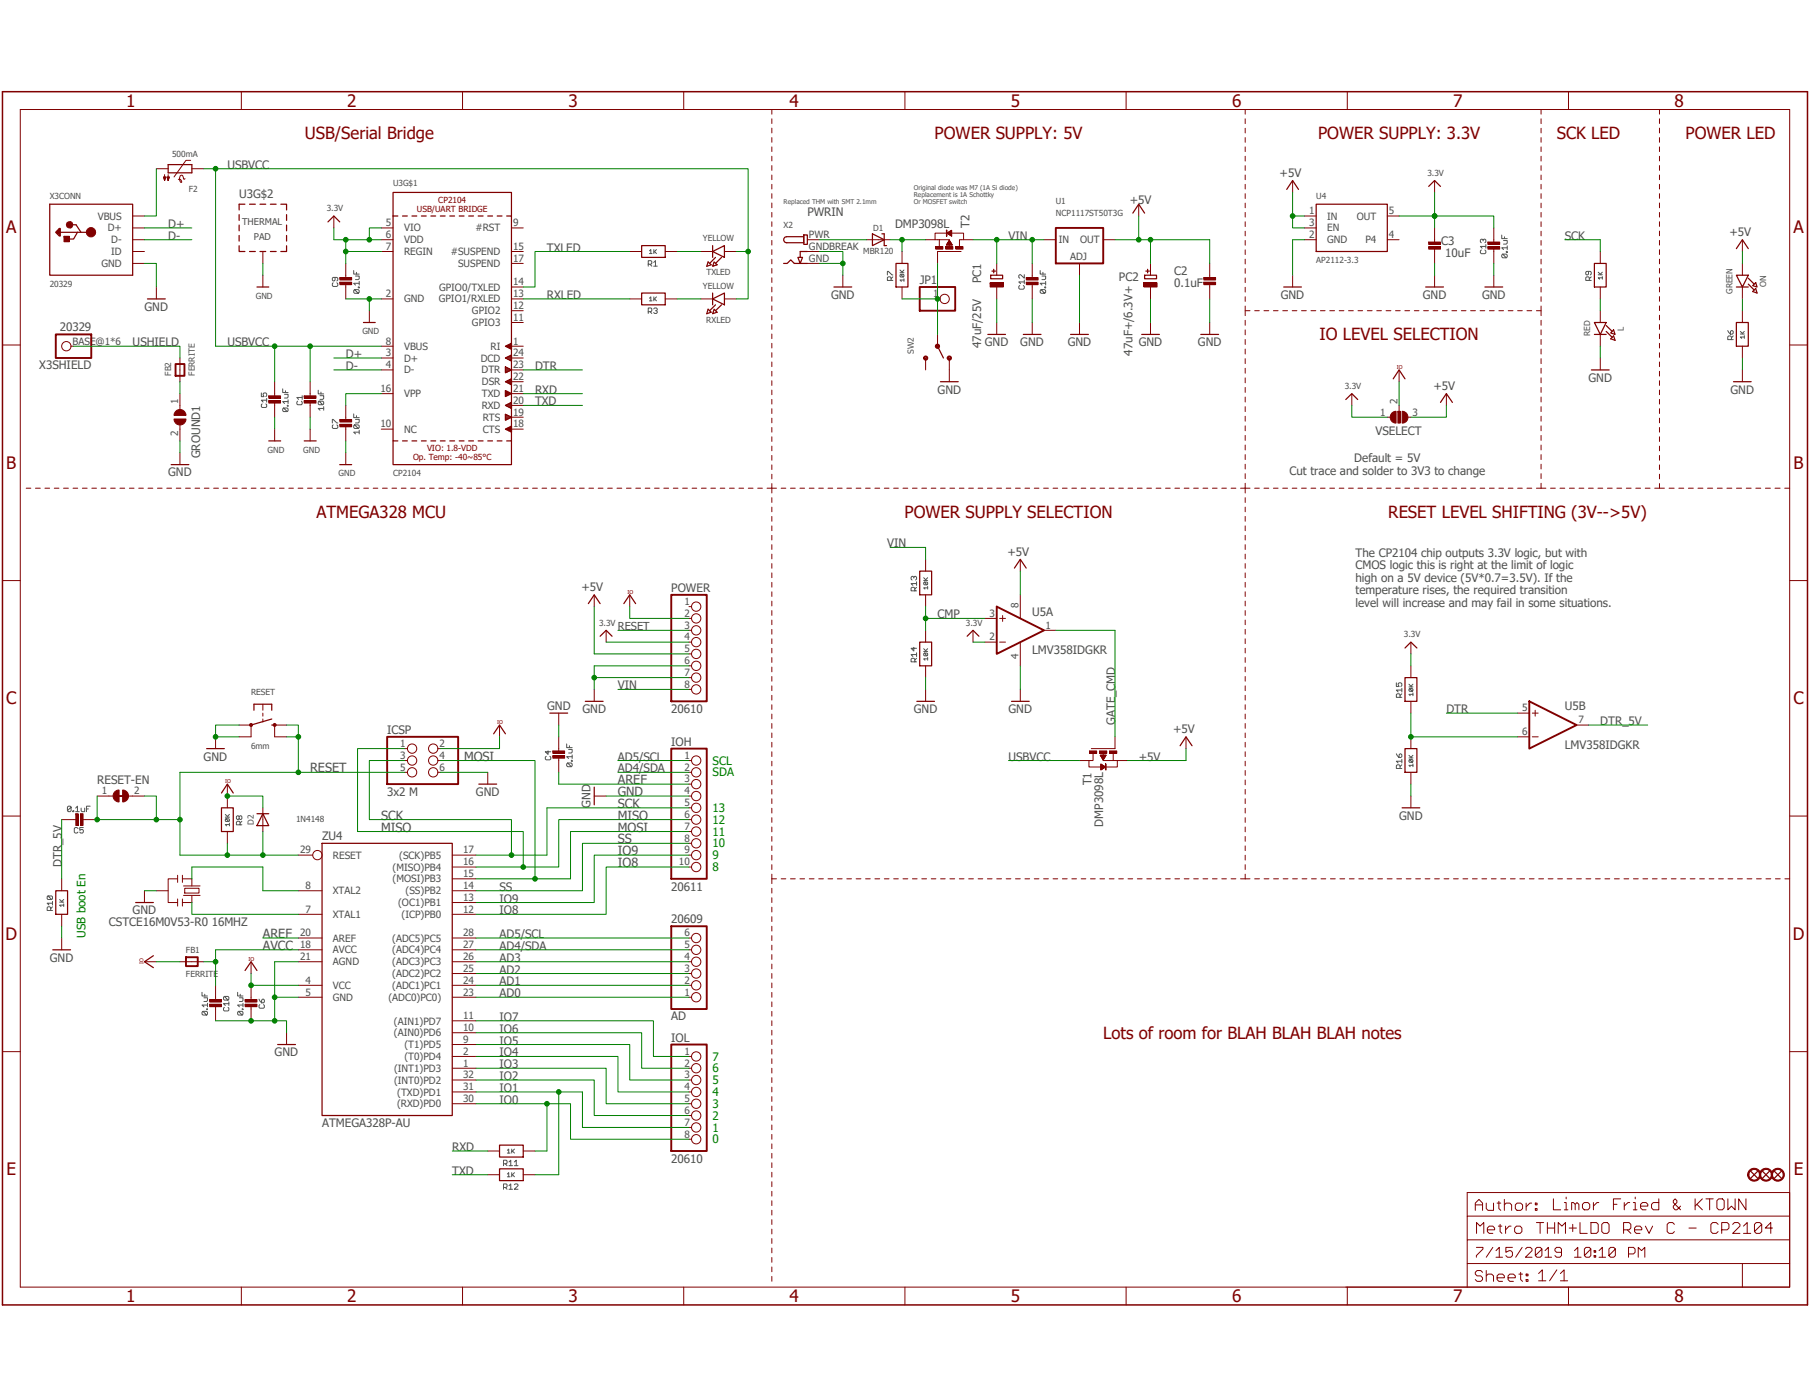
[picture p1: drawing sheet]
<svg xmlns="http://www.w3.org/2000/svg" width="279mm" height="216mm" viewBox="0 0 279 216" stroke-linecap="round" stroke-linejoin="round" font-family="sans-serif">
<defs><g id="words">
<g font-size="2.6" fill="#800000">
<text x="19.5" y="16.5">1</text>
<text x="53.6" y="16.5">2</text>
<text x="87.8" y="16.5">3</text>
<text x="122" y="16.5">4</text>
<text x="156.1" y="16.5">5</text>
<text x="190.3" y="16.5">6</text>
<text x="224.5" y="16.5">7</text>
<text x="258.6" y="16.5">8</text>
<text x="47.1" y="21.5">USB/Serial Bridge</text>
<text x="144.4" y="21.5">POWER SUPPLY: 5V</text>
<text x="203.6" y="21.5">POWER SUPPLY: 3.3V</text>
<text x="240.5" y="21.5">SCK LED</text>
<text x="260.3" y="21.5">POWER LED</text>
<text x="1" y="36">A</text>
<text x="277" y="36">A</text>
<text x="203.8" y="52.6">IO LEVEL SELECTION</text>
<text x="1" y="72.4">B</text>
<text x="277" y="72.4">B</text>
<text x="48.9" y="80">ATMEGA328 MCU</text>
<text x="139.7" y="80">POWER SUPPLY SELECTION</text>
<text x="214.4" y="80">RESET LEVEL SHIFTING (3V--&gt;5V)</text>
<text x="1" y="108.8">C</text>
<text x="277" y="108.8">C</text>
<text x=".9" y="145.2">D</text>
<text x="276.9" y="145.2">D</text>
<text x="170.4" y="160.4">Lots of room for BLAH BLAH BLAH notes</text>
<text x="1" y="181.5">E</text>
<text x="277.1" y="181.5">E</text>
<text x="19.5" y="201.1">1</text>
<text x="53.6" y="201.1">2</text>
<text x="87.8" y="201.1">3</text>
<text x="122" y="201.1">4</text>
<text x="156.1" y="201.1">5</text>
<text x="190.3" y="201.1">6</text>
<text x="224.5" y="201.1">7</text>
<text x="258.6" y="201.1">8</text>
</g>
<g font-size="1.9" fill="#505050">
<text x="47.9" y="119.3">RESET</text>
<text x="71.7" y="117.5">MOSI</text>
<text x="95.4" y="122.9">GND</text>
<text x="95.4" y="121.1">AREF</text>
<text x="95.4" y="124.8">SCK</text>
<text x="58.9" y="126.6">SCK</text>
<text x="58.9" y="128.4">MISO</text>
<text x="95.4" y="126.6">MISO</text>
<text x="95.4" y="130.2">SS</text>
<text x="95.4" y="128.4">MOSI</text>
<text x="95.4" y="133.9">IO8</text>
<text x="95.4" y="132.1">IO9</text>
<text x="40.6" y="144.9">AREF</text>
<text x="40.6" y="146.7">AVCC</text>
</g>
<g font-size="1.8" fill="#505050">
<text x="35.1" y="26.1">USBVCC</text>
<text x="197.6" y="27.3">+5V</text>
<text x="26" y="35.2">D+</text>
<text x="36.9" y="30.6">U3G$2</text>
<text x="124.7" y="33.4">PWRIN</text>
<text x="138.2" y="35.2">DMP3098L</text>
<text x="149.7" y="35.2" transform="rotate(-90 149.7 35.2)">T2</text>
<text x="174.5" y="31.5">+5V</text>
<text x="26" y="37">D-</text>
<text x="84.5" y="38.8">TXLED</text>
<text x="155.8" y="37">VIN</text>
<text x="222.6" y="37.8">C3</text>
<text x="223.2" y="39.7">10uF</text>
<text x="241.7" y="37">SCK</text>
<text x="267.1" y="36.5">+5V</text>
<text x="22.3" y="48">GND</text>
<text x="84.5" y="46.2">RXLED</text>
<text x="128.4" y="46.2">GND</text>
<text x="142" y="43.9">JP1</text>
<text x="151.6" y="43.7" transform="rotate(-90 151.6 43.7)">PC1</text>
<text x="172.8" y="43.4">PC2</text>
<text x="181.4" y="42.5">C2</text>
<text x="181.4" y="44.3">0.1uF</text>
<text x="197.8" y="46.2">GND</text>
<text x="219.8" y="46.2">GND</text>
<text x="228.9" y="46.2">GND</text>
<text x="9.2" y="51.1">20329</text>
<text x="20.5" y="53.5">USHIELD</text>
<text x="35.1" y="53.5">USBVCC</text>
<text x="151.6" y="53.7" transform="rotate(-90 151.6 53.7)">47uF/25V</text>
<text x="152.1" y="53.5">GND</text>
<text x="157.6" y="53.5">GND</text>
<text x="164.9" y="53.5">GND</text>
<text x="175.9" y="53.5">GND</text>
<text x="185" y="53.5">GND</text>
<text x="6.1" y="57">X3SHIELD</text>
<text x="53.4" y="57.1">D-</text>
<text x="53.4" y="55.3">D+</text>
<text x="82.6" y="57.1">DTR</text>
<text x="174.9" y="54.9" transform="rotate(-90 174.9 54.9)">47uF+/6.3V+</text>
<text x="245.3" y="58.9">GND</text>
<text x="82.6" y="60.8">RXD</text>
<text x="82.6" y="62.6">TXD</text>
<text x="144.8" y="60.8">GND</text>
<text x="221.4" y="60.2">+5V</text>
<text x="267.3" y="60.8">GND</text>
<text x="30.9" y="70.8" transform="rotate(-90 30.9 70.8)">GROUND1</text>
<text x="209.2" y="71.4">Default = 5V</text>
<text x="212.4" y="67.2">VSELECT</text>
<text x="26" y="73.6">GND</text>
<text x="199.2" y="73.3">Cut trace and solder to 3V3 to change</text>
<text x="137" y="84.5">VIN</text>
<text x="155.6" y="85.8">+5V</text>
<text x="209.4" y="86">The CP2104 chip outputs 3.3V logic, but with</text>
<text x="209.4" y="87.9">CMOS logic this is right at the limit of logic</text>
<text x="209.4" y="89.8">high on a 5V device (5V*0.7=3.5V). If the</text>
<text x="89.8" y="91.3">+5V</text>
<text x="103.7" y="91.4">POWER</text>
<text x="144.8" y="95.5">CMP</text>
<text x="159.4" y="95.1">U5A</text>
<text x="209.4" y="91.8">temperature rises, the required transition</text>
<text x="209.4" y="93.7">level will increase and may fail in some situations.</text>
<text x="159.4" y="101">LMV358IDGKR</text>
<text x="95.4" y="106.5">VIN</text>
<text x="59.8" y="113.3">ICSP</text>
<text x="84.5" y="109.6">GND</text>
<text x="90" y="110.1">GND</text>
<text x="103.7" y="110.1">20610</text>
<text x="141.1" y="110.1">GND</text>
<text x="155.8" y="110.1">GND</text>
<text x="172.2" y="112" transform="rotate(-90 172.2 112)">GATE_CMD</text>
<text x="181.2" y="113.2">+5V</text>
<text x="223.4" y="110.1">DTR</text>
<text x="241.7" y="109.7">U5B</text>
<text x="247.2" y="112">DTR_5V</text>
<text x="31.5" y="117.5">GND</text>
<text x="95.4" y="119.3">AD4/SDA</text>
<text x="95.4" y="117.5">AD5/SCL</text>
<text x="103.7" y="115.2">IOH</text>
<text x="155.8" y="117.5">USBVCC</text>
<text x="175.9" y="117.5">+5V</text>
<text x="241.7" y="115.6">LMV358IDGKR</text>
<text x="15" y="121.1">RESET-EN</text>
<text x="59.8" y="122.9">3x2 M</text>
<text x="73.5" y="122.9">GND</text>
<text x="91.2" y="124.7" transform="rotate(-90 91.2 124.7)">GND</text>
<text x="168.6" y="121.3" transform="rotate(-90 168.6 121.3)">T1</text>
<text x="49.7" y="129.7">ZU4</text>
<text x="170.4" y="127.7" transform="rotate(-90 170.4 127.7)">DMP3098L</text>
<text x="216.1" y="126.6">GND</text>
<text x="9.5" y="133.9" transform="rotate(-90 9.5 133.9)">DTR_5V</text>
<text x="77.2" y="137.6">SS</text>
<text x="103.7" y="137.6">20611</text>
<text x="16.8" y="143">CSTCE16M0V53-R0 16MHZ</text>
<text x="20.5" y="141.2">GND</text>
<text x="77.2" y="141.2">IO8</text>
<text x="77.2" y="139.4">IO9</text>
<text x="103.7" y="142.5">20609</text>
<text x="7.7" y="148.5">GND</text>
<text x="77.2" y="148.5">AD3</text>
<text x="77.2" y="146.7">AD4/SDA</text>
<text x="77.2" y="144.9">AD5/SCL</text>
<text x="77.2" y="154">AD0</text>
<text x="77.2" y="152.2">AD1</text>
<text x="77.2" y="150.3">AD2</text>
<text x="77.2" y="161.3">IO5</text>
<text x="77.2" y="159.5">IO6</text>
<text x="77.2" y="157.6">IO7</text>
<text x="103.7" y="157.6">AD</text>
<text x="103.7" y="160.9">IOL</text>
<text x="42.4" y="163.2">GND</text>
<text x="77.2" y="166.8">IO2</text>
<text x="77.2" y="165">IO3</text>
<text x="77.2" y="163.2">IO4</text>
<text x="77.2" y="168.6">IO1</text>
<text x="77.2" y="170.5">IO0</text>
<text x="49.7" y="174.1">ATMEGA328P-AU</text>
<text x="69.8" y="177.8">RXD</text>
<text x="103.7" y="179.6">20610</text>
<text x="69.8" y="181.4">TXD</text>
</g>
<g font-size="1.8" fill="#008000">
<text x="110.1" y="119.9">SDA</text>
<text x="110.1" y="118.1">SCL</text>
<text x="110.1" y="125.4">13</text>
<text x="110.1" y="130.9">10</text>
<text x="110.1" y="129.1">11</text>
<text x="110.1" y="127.2">12</text>
<text x="110.1" y="134.5">8</text>
<text x="110.1" y="132.7">9</text>
<text x="13.2" y="144.9" transform="rotate(-90 13.2 144.9)">USB boot En</text>
<text x="110.1" y="167.4">5</text>
<text x="110.1" y="165.6">6</text>
<text x="110.1" y="163.8">7</text>
<text x="110.1" y="172.9">2</text>
<text x="110.1" y="171.1">3</text>
<text x="110.1" y="169.3">4</text>
<text x="110.1" y="176.6">0</text>
<text x="110.1" y="174.8">1</text>
</g>
<text font-size="1.7" fill="#505050" x="95.4" y="97.3">RESET</text>
<g font-size="1.5" fill="#505050">
<text x="15.1" y="33.9">VBUS</text>
<text x="16.6" y="35.8">D+</text>
<text x="59.6" y="34.9">5</text>
<text x="62.4" y="35.8">VIO</text>
<text x="73.4" y="35.8">#RST</text>
<text x="79.2" y="34.9">9</text>
<text x="202.2" y="33.1">1</text>
<text x="202.2" y="34.9">3</text>
<text x="205" y="33.9">IN</text>
<text x="205" y="35.8">EN</text>
<text x="209.5" y="33.9">OUT</text>
<text x="214.5" y="33.1">5</text>
<text x="15.7" y="41.2">GND</text>
<text x="17.2" y="37.6">D-</text>
<text x="17.2" y="39.4">ID</text>
<text x="59.6" y="36.8">6</text>
<text x="59.6" y="38.6">7</text>
<text x="62.4" y="37.6">VDD</text>
<text x="62.4" y="39.4">REGIN</text>
<text x="69.6" y="39.4">#SUSPEND</text>
<text x="70.7" y="41.2">SUSPEND</text>
<text x="79.2" y="40.4">17</text>
<text x="79.2" y="38.6">15</text>
<text x="124.9" y="36.8">PWR</text>
<text x="124.9" y="38.6">GNDBREAK</text>
<text x="124.9" y="40.4">GND</text>
<text x="163.5" y="37.5">IN</text>
<text x="165.3" y="40.1">ADJ</text>
<text x="166.8" y="37.5">OUT</text>
<text x="202.2" y="36.8">2</text>
<text x="205" y="37.6">GND</text>
<text x="210.9" y="37.6">P4</text>
<text x="214.5" y="36.8">4</text>
<text x="59.6" y="45.9">2</text>
<text x="62.4" y="46.7">GND</text>
<text x="67.8" y="46.7">GPIO1/RXLED</text>
<text x="67.8" y="44.9">GPIO0/TXLED</text>
<text x="79.2" y="47.7">12</text>
<text x="79.2" y="44.1">14</text>
<text x="79.2" y="45.9">13</text>
<text x="144.1" y="45.9">1</text>
<text x="11.2" y="53.2">BASE@1*6</text>
<text x="59.6" y="53.2">8</text>
<text x="72.9" y="50.4">GPIO3</text>
<text x="72.9" y="48.5">GPIO2</text>
<text x="79.2" y="49.6">11</text>
<text x="79.2" y="53.2">1</text>
<text x="59.6" y="55">3</text>
<text x="59.6" y="56.9">4</text>
<text x="62.4" y="55.8">D+</text>
<text x="62.4" y="57.7">D-</text>
<text x="62.4" y="54">VBUS</text>
<text x="74.3" y="55.9">DCD</text>
<text x="74.4" y="57.7">DTR</text>
<text x="74.4" y="59.5">DSR</text>
<text x="75.8" y="54">RI</text>
<text x="79.2" y="55">24</text>
<text x="79.2" y="56.9">23</text>
<text x="79.2" y="58.7">22</text>
<text x="27.5" y="62.4" transform="rotate(-90 27.5 62.4)">1</text>
<text x="58.8" y="60.5">16</text>
<text x="62.4" y="61.3">VPP</text>
<text x="74.4" y="63.2">RXD</text>
<text x="74.4" y="61.3">TXD</text>
<text x="74.6" y="65">RTS</text>
<text x="79.2" y="60.5">21</text>
<text x="79.2" y="62.4">20</text>
<text x="79.2" y="64.2">19</text>
<text x="213.2" y="64.2">1</text>
<text x="215.8" y="62.4" transform="rotate(-90 215.8 62.4)">2</text>
<text x="218.2" y="64.2">3</text>
<text x="27.5" y="67.4" transform="rotate(-90 27.5 67.4)">2</text>
<text x="58.8" y="66">10</text>
<text x="62.4" y="66.8">NC</text>
<text x="74.6" y="66.8">CTS</text>
<text x="79.2" y="66">18</text>
<text x="105.7" y="93.4">1</text>
<text x="105.7" y="95.3">2</text>
<text x="152.8" y="95.2">3</text>
<text x="157.3" y="93.8" transform="rotate(-90 157.3 93.8)">8</text>
<text x="105.7" y="97.1">3</text>
<text x="105.7" y="98.9">4</text>
<text x="105.7" y="100.7">5</text>
<text x="152.8" y="98.9">2</text>
<text x="157.3" y="101.7" transform="rotate(-90 157.3 101.7)">4</text>
<text x="161.5" y="97.1">1</text>
<text x="105.7" y="102.6">6</text>
<text x="105.7" y="104.4">7</text>
<text x="105.7" y="106.2">8</text>
<text x="235.1" y="113.5">6</text>
<text x="235.1" y="109.9">5</text>
<text x="243.8" y="111.7">7</text>
<text x="61.8" y="115.4">1</text>
<text x="61.8" y="117.2">3</text>
<text x="61.8" y="119">5</text>
<text x="67.9" y="115.4">2</text>
<text x="67.9" y="117.2">4</text>
<text x="67.9" y="119">6</text>
<text x="105.7" y="117.2">1</text>
<text x="105.7" y="119">2</text>
<text x="15.7" y="122.7">1</text>
<text x="20.7" y="122.7">2</text>
<text x="105.7" y="120.8">3</text>
<text x="105.7" y="122.7">4</text>
<text x="105.7" y="124.5">5</text>
<text x="46.4" y="131.8">29</text>
<text x="71.5" y="131.8">17</text>
<text x="105.7" y="126.3">6</text>
<text x="105.7" y="128.2">7</text>
<text x="105.7" y="130">8</text>
<text x="105.7" y="131.8">9</text>
<text x="47.2" y="137.3">8</text>
<text x="51.4" y="132.6">RESET</text>
<text x="60.6" y="134.5">(MISO)PB4</text>
<text x="60.6" y="136.3">(MOSI)PB3</text>
<text x="61.7" y="132.6">(SCK)PB5</text>
<text x="71.5" y="133.6">16</text>
<text x="71.5" y="135.5">15</text>
<text x="71.5" y="137.3">14</text>
<text x="104.9" y="133.6">10</text>
<text x="47.2" y="140.9">7</text>
<text x="51.4" y="141.8">XTAL1</text>
<text x="51.4" y="138.1">XTAL2</text>
<text x="61.5" y="139.9">(OC1)PB1</text>
<text x="62" y="141.8">(ICP)PB0</text>
<text x="62.6" y="138.1">(SS)PB2</text>
<text x="71.5" y="139.1">13</text>
<text x="71.5" y="140.9">12</text>
<text x="46.4" y="146.4">18</text>
<text x="46.4" y="144.6">20</text>
<text x="46.4" y="148.3">21</text>
<text x="51.4" y="147.2">AVCC</text>
<text x="51.4" y="145.4">AREF</text>
<text x="51.4" y="149.1">AGND</text>
<text x="60.6" y="145.4">(ADC5)PC5</text>
<text x="60.6" y="147.2">(ADC4)PC4</text>
<text x="60.6" y="149.1">(ADC3)PC3</text>
<text x="71.5" y="144.6">28</text>
<text x="71.5" y="146.4">27</text>
<text x="71.5" y="148.3">26</text>
<text x="105.7" y="148.3">4</text>
<text x="105.7" y="146.4">5</text>
<text x="105.7" y="144.6">6</text>
<text x="47.2" y="153.8">5</text>
<text x="47.2" y="151.9">4</text>
<text x="51.4" y="154.6">GND</text>
<text x="51.4" y="152.7">VCC</text>
<text x="60" y="154.6">(ADC0)PC0)</text>
<text x="60.6" y="150.9">(ADC2)PC2</text>
<text x="60.6" y="152.7">(ADC1)PC1</text>
<text x="71.5" y="150.1">25</text>
<text x="71.5" y="151.9">24</text>
<text x="71.5" y="153.8">23</text>
<text x="105.7" y="153.8">1</text>
<text x="105.7" y="151.9">2</text>
<text x="105.7" y="150.1">3</text>
<text x="60.8" y="158.2">(AIN1)PD7</text>
<text x="60.8" y="160">(AIN0)PD6</text>
<text x="62.5" y="161.9">(T1)PD5</text>
<text x="71.5" y="157.4">11</text>
<text x="71.5" y="159.2">10</text>
<text x="71.5" y="161.1">9</text>
<text x="60.9" y="165.5">(INT1)PD3</text>
<text x="60.9" y="167.3">(INT0)PD2</text>
<text x="62.5" y="163.7">(T0)PD4</text>
<text x="71.5" y="162.9">2</text>
<text x="71.5" y="164.7">1</text>
<text x="71.5" y="166.5">32</text>
<text x="105.7" y="162.9">1</text>
<text x="105.7" y="164.7">2</text>
<text x="105.7" y="166.5">3</text>
<text x="61.3" y="171">(RXD)PD0</text>
<text x="61.4" y="169.2">(TXD)PD1</text>
<text x="71.5" y="168.4">31</text>
<text x="71.5" y="170.2">30</text>
<text x="105.7" y="168.4">4</text>
<text x="105.7" y="170.2">5</text>
<text x="105.7" y="172">6</text>
<text x="105.7" y="173.9">7</text>
<text x="105.7" y="175.7">8</text>
</g>
<g font-size="1.4" fill="#505050">
<text x="37.4" y="34.7">THERMAL</text>
<text x="39.2" y="37">PAD</text>
</g>
<g font-size="1.3" fill="#505050">
<text x="26.6" y="24.2">500mA</text>
<text x="29.2" y="29.7">F2</text>
<text x="60.7" y="28.8">U3G$1</text>
<text x="220.5" y="27.2">3.3V</text>
<text x="7.7" y="30.8">X3CONN</text>
<text x="50.5" y="32.6">3.3V</text>
<text x="121" y="35.2">X2</text>
<text x="134.9" y="35.6">D1</text>
<text x="163.1" y="33.4">NCP1117ST50T3G</text>
<text x="163.1" y="31.5">U1</text>
<text x="203.3" y="30.8">U4</text>
<text x="108.6" y="37.3">YELLOW</text>
<text x="133.3" y="39.3">MBR120</text>
<text x="203.3" y="40.7">AP2112-3.3</text>
<text x="7.7" y="44.3">20329</text>
<text x="39.5" y="46.2">GND</text>
<text x="108.6" y="44.6">YELLOW</text>
<text x="109.1" y="42.5">TXLED</text>
<text x="267.6" y="45.4" transform="rotate(-90 267.6 45.4)">GREEN</text>
<text x="272.8" y="44.3" transform="rotate(-90 272.8 44.3)">ON</text>
<text x="56" y="51.6">GND</text>
<text x="109.1" y="49.8">RXLED</text>
<text x="245.6" y="51.9" transform="rotate(-90 245.6 51.9)">RED</text>
<text x="250.8" y="51.1" transform="rotate(-90 250.8 51.1)">L</text>
<text x="26.4" y="58" transform="rotate(-90 26.4 58)">FB2</text>
<text x="30.1" y="58" transform="rotate(-90 30.1 58)">FERRITE</text>
<text x="141.1" y="54.7" transform="rotate(-90 141.1 54.7)">SW2</text>
<text x="207.7" y="60">3.3V</text>
<text x="41.3" y="69.9">GND</text>
<text x="46.8" y="69.9">GND</text>
<text x="52.3" y="73.6">GND</text>
<text x="60.7" y="73.6">CP2104</text>
<text x="92.5" y="96.6">3.3V</text>
<text x="149.2" y="96.6">3.3V</text>
<text x="216.8" y="98.4">3.3V</text>
<text x="38.8" y="107.4">RESET</text>
<text x="38.8" y="115.6">6mm</text>
<text x="39.2" y="127.4" transform="rotate(-90 39.2 127.4)">D2</text>
<text x="45.7" y="127">1N4148</text>
<text x="28.7" y="147.2">FB1</text>
<text x="28.7" y="150.8">FERRITE</text>
</g>
<g font-size="1.3" fill="#800000">
<text x="64.4" y="32.7">USB/UART BRIDGE</text>
<text x="67.7" y="31.3">CP2104</text>
<text x="63.8" y="71.1">Op. Temp: -40~85°C</text>
<text x="66" y="69.7">VIO: 1.8-VDD</text>
</g>
<g font-size="1" fill="#505050">
<text x="141.1" y="29.3">Original diode was M7 (1A Si diode)</text>
<text x="121" y="31.5">Replaced THM with SMT 2.1mm</text>
<text x="141.1" y="30.4">Replacement is 1A Schottky</text>
<text x="141.1" y="31.5">Or MOSFET switch</text>
</g>
<g font-size=".8" fill="#800000">
<text x="215.7" y="56.9">IO</text>
<text x="96.9" y="91.7">IO</text>
<text x="76.8" y="111.8">IO</text>
<text x="34.8" y="120.9">IO</text>
<text x="22.1" y="148.9" transform="rotate(-90 22.1 148.9)">IO</text>
<text x="38.4" y="148.3">IO</text>
</g>
</g></defs>
<path d="M0 13.9l279.4 188M279.4 13.9l-279.4 188" fill="none" stroke="#fff" stroke-width=".15"/>
<g fill="none" stroke="#505050" stroke-width=".15">
<path d="M100.3 38.7l.2-.2v.7M100.3 39.2h.4M101 38.5v.7M101.1 38.8l.3 .4M101.4 38.5l-.4 .4M228.8 38.6l-.2 .2v.2l.2 .2h.5l.2-.2v-.2l-.2-.2M229.1 37.2l-.2-.3-.3 .2v.3l.2 .1M229.1 37.1l.1-.2 .3 .2v.3l-.2 .1M229.5 37.8v.5M229.5 38.1h-.9l.3 .2M231.9 36.3v.6h.9M232.1 39.2l.5 .6 .2-.1v-.3l-.2-.2h-.5l-.2 .2v.3l.2 .1h.5"/>
<path d="M232.2 37.1h.6v.4l-.2 .2h-.4M232.4 36.6v.3M232.6 38.8h.2v.2h-.2zM232.8 38v.5M232.8 38.3h-.9l.3 .2M51.5 43.7l-.2 .1v.3l.2 .1h.5l.2-.1v-.3l-.2-.1M51.8 42.8v.4l-.2 .2-.3-.2v-.2l.2-.2h.5l.2 .2v.2l-.2 .2M54.6 41.8v.5h.9M54.8 44.7l.5 .6 .2-.2v-.2l-.2-.2h-.5l-.2 .2v.2l.2 .2h.5M54.9 42.6h.6v.5l-.2 .1h-.4M55.1 42.1v.2M55.3 44.3h.2v.1h-.2z"/>
<path d="M55.5 43.5v.5M55.5 43.8h-.9l.3 .2M100.1 40.8h.4l.2-.1v-.3l-.2-.1h-.4v.8M100.1 48.1h.4l.2-.1v-.3l-.2-.1h-.4v.8M100.3 46.1l.2-.3v.7M100.3 46.5h.4M100.4 40.8l.3 .3M100.4 48.1l.3 .3M101 40.5l.2-.2v.8M101 47.7l.1-.1h.3l.1 .2-.3 .2M101 41.1h.5M101 45.8v.7"/>
<path d="M101.1 46.2l.3 .3M101.4 48l.1 .1-.1 .3h-.3l-.1-.1M101.4 45.8l-.4 .5M137.1 42.5v-.6h.1l.6 .6h.1M137.6 43.3v-.4l-.1-.1h-.3l-.1 .1v.4h.8M137.9 42.8l-.3 .2M139 42.1h.6M139 41.7l.4 .4M139.1 42.4l.4 .4 .1-.1-.1-.3h-.4l-.1 .3 .1 .1h.4M139.6 43.2h-.6l.2 .3M139.6 43.1v.4M139.6 41.7l-.3 .3"/>
<path d="M157.5 44.1l-.1 .1v.3l.1 .2h.6l.1-.2v-.3l-.1-.1M158.2 42.4v.6l-.6-.6-.2 .1v.3l.1 .2M158.2 43.2v.6M158.2 43.5h-.8l.2 .3M160.7 41.8v.5h.8M160.8 44.7l.6 .6 .1-.2v-.2l-.1-.2h-.6l-.1 .2v.2l.1 .2h.6M160.9 42.6h.6v.5l-.1 .1h-.5M161.1 42.1v.2M161.4 44.3h.1v.1h-.1zM161.5 43.5v.5M161.5 43.8h-.8l.2 .2M245.3 41.9v.4l-.1 .2-.3-.2v-.3l.2-.1h.5l.2 .1v.3l-.2 .2"/>
<path d="M245.5 43.3v-.4l-.2-.1h-.2l-.2 .1v.4h.9M245.8 42.8l-.3 .2M246.8 42.4h.7M246.8 42l.5 .4M247.5 42.9h-.7l.3 .2M247.5 42.7v.4M247.5 42l-.3 .4M266.8 51.1l.5 .5h.2l.2-.1v-.3l-.2-.1-.2 .1v.4M267.4 52.5v-.5l-.1-.1h-.3l-.2 .1v.5h.9M267.7 51.9l-.3 .3M268.8 51.6h.6M268.8 51.2l.4 .4"/>
<path d="M269.4 52h-.6l.2 .3M269.4 51.8v.5M269.4 51.2l-.3 .3M40.4 60.7v.6h.4l-.2-.3 .2-.3h.3l.1 .1v.3l-.1 .2M40.5 62.4l-.1 .1v.3l.1 .1h.6l.1-.1v-.3l-.1-.1M41.2 61.5v.6M41.2 61.8h-.8l.2 .3M43.7 60v.6h.8M43.8 63l.6 .6 .1-.2v-.3l-.1-.1h-.6l-.1 .1v.3l.1 .2h.6M43.9 60.9h.6v.4l-.1 .2h-.5M44.1 60.3v.3M44.4 62.6h.1v.1h-.1z"/>
<path d="M44.5 61.7v.6M44.5 62h-.8l.2 .3M46 62l-.2 .1v.3l.2 .1h.5l.2-.1v-.3l-.2-.1M46.7 61.1v.6M46.7 61.4h-.9l.3 .3M49.1 60.3v.5h.9M49.3 62l.5 .5 .2-.1v-.3l-.2-.1h-.5l-.2 .1v.3l.2 .1h.5M49.4 61.1h.6v.4l-.2 .2h-.4M49.6 60.6v.2M50 62.8v.6M50 63.1h-.9l.3 .3M51.3 65.3v-.5h.2l.5 .5h.2"/>
<path d="M51.5 65.6l-.2 .1v.3l.2 .2h.5l.2-.2v-.3l-.2-.1M54.6 63.9v.6h.9M54.8 65.6l.5 .6 .2-.2v-.3l-.2-.1h-.5l-.2 .1v.3l.2 .2h.5M54.9 64.8h.6v.4l-.2 .1h-.4M55.1 64.2v.3M55.5 66.4v.6M55.5 66.7h-.9l.3 .3M141.1 89.2l.2-.2 .3 .2v.2l-.2 .2M141.1 89.3l-.1-.3-.3 .2v.2l.2 .2M141.1 100v.5l-.4-.4h.9M141.3 91.2v-.4l-.2-.1h-.2l-.2 .1v.4h.9M141.6 89.9v.5"/>
<path d="M141.6 90.7l-.3 .3M141.6 90.1h-.9l.3 .3M142.7 89.6h.6M142.7 89.2l.4 .4M142.8 89.9l.4 .4 .1-.1-.1-.3h-.4l-.1 .3 .1 .1h.4M143.3 90.8h-.6l.2 .2M143.3 90.6v.4M143.3 89.2l-.3 .3M84.4 116.8l-.2 .1v.3l.2 .1h.5l.2-.1v-.3l-.2-.1M84.6 116v.5l-.4-.4h.9M87.5 114.9v.6h.9M87.7 117.8l.5 .6 .2-.1v-.3l-.2-.2h-.5l-.2 .2v.3l.2 .1h.5"/>
<path d="M87.8 115.7h.6v.5l-.2 .1h-.4M87.9 115.2v.3M88.2 117.4h.2v.2h-.2zM88.4 116.6v.5M88.4 116.9h-.9l.3 .2M141.3 102.2v-.4l-.2-.1h-.2l-.2 .1v.4h.9M141.6 100.8v.6M141.6 101.7l-.3 .2M141.6 101.1h-.9l.3 .3M142.7 100.6h.6M142.7 100.2l.4 .4M142.8 100.9l.4 .4 .1-.1-.1-.3h-.4l-.1 .3 .1 .1h.4"/>
<path d="M143.3 101.7h-.6l.2 .3M143.3 101.5v.5M143.3 100.2l-.3 .3M215.7 116.4l.4 .6h.3l.1-.2v-.2l-.3-.2-.1 .2v.4M215.7 105.5v.5h.4l-.2-.3 .2-.2h.3l.1 .1v.3l-.1 .1M216.2 118.7v-.4l-.1-.2h-.3l-.1 .2v.4h.8M216.2 107.7v-.4l-.1-.2h-.3l-.1 .2v.4h.8M216.5 117.3v.5M216.5 117.6h-.8l.2 .2M216.5 118.1l-.3 .3M216.5 106.3v.6M216.5 106.6h-.8l.2 .3"/>
<path d="M216.5 107.1l-.3 .3M217.6 106.1h.6M217.6 105.7l.4 .4M217.6 117.1h.6M217.6 116.6l.4 .5M217.7 106.3l.4 .5 .1-.1-.1-.4h-.4l-.1 .4 .1 .1h.4M217.7 117.3l.4 .4 .1-.1-.1-.3h-.4l-.1 .3 .1 .1h.4M218.2 107.2h-.6l.2 .2M218.2 107v.4M218.2 105.7l-.3 .3M218.2 118.2h-.6l.2 .2M218.2 118v.4"/>
<path d="M218.2 116.6l-.3 .3M7.4 138.4l.6 .5 .1-.1v-.3l-.1-.1h-.6l-.1 .1v.3l.1 .1h.6M8.1 139.2v.6M8.1 139.5h-.8l.3 .3M9.2 139.3h.6M9.2 138.9l.4 .4M9.8 139.8h-.6l.2 .2M9.8 139.6v.4M9.8 138.9l-.3 .3M11 124.7l-.6 .5 .2 .1h.2l.2-.1v-.5l-.2-.2h-.2l-.2 .2v.5M11.3 125.2h.1v.1h-.1zM11.7 124.8l.3-.3v.8"/>
<path d="M11.7 125.3h.5M12 128l-.1-.2h-.3l-.1 .2v.5l.1 .2h.3l.1-.2M12.5 124.8v.4l.2 .1h.4v-.5M12.9 127.8h-.6v.4l.3-.1 .3 .1v.3l-.2 .2h-.3l-.1-.2M13.4 124.9h.3M13.9 124.5h-.5v.8M34.8 125.8l.4 .4M34.8 126.2h.6M34.9 126.4l.4 .5 .1-.1-.1-.4h-.4l-.1 .2 .1 .3h.4M35.4 125.8l-.3 .3M35.4 127.1v.5M35.4 127.3h-.6l.2 .3"/>
<path d="M36.5 126.1l.2-.1 .2 .1 .3-.1 .2 .1v.3l-.2 .2-.3-.2-.2 .2-.2-.2zM36.9 126.1v.3M37.1 127.4v-.4l-.2-.2h-.2l-.2 .2v.4h.9M37.4 126.8l-.3 .3M7.8 140.6v-.4l-.1-.2h-.3l-.1 .2v.4h.8M8.1 140l-.3 .3M31.2 153.2v.6h.8M31.3 156.2l.6 .6 .1-.2v-.3l-.1-.1h-.6l-.1 .1v.3l.1 .2h.6M31.5 154.1h.5v.4l-.1 .2h-.4M31.6 153.5v.3M31.9 155.8h.1v.1h-.1zM32 154.9v.6"/>
<path d="M32 155.2h-.8l.3 .3M34.6 153.9l.6 .6 .1-.2v-.3l-.1-.1h-.6l-.1 .1v.3l.1 .2h.6M34.6 155.6l-.1 .1v.3l.1 .1h.6l.1-.1v-.3l-.1-.1M35.3 154.7v.6M35.3 155h-.8l.3 .3M36.7 153.2v.6h.8M36.8 156.2l.6 .6 .1-.2v-.3l-.1-.1h-.6l-.1 .1v.3l.1 .2h.6M37 154.1h.5v.4l-.1 .2h-.4M37.1 153.5v.3M37.4 155.8h.1v.1h-.1zM37.5 154.9v.6M37.5 155.2h-.8l.3 .3"/>
<path d="M40 154.3l.4 .6h.3l.1-.2v-.2l-.1-.2-.3 .2v.4M40.1 155.2l-.1 .1v.3l.1 .1h.6l.1-.1v-.3l-.1-.1M77.8 179.7h.4l.1-.1v-.3l-.1-.1h-.4v.8M78 179.7l.3 .3M78.4 177.7l.2-.2v.6M78.4 178.1h.4M78.6 179.5l.3-.3v.8M79 177.5v.6M79.1 177.8l.4 .3M79.4 179.5l.3-.3v.8M79.5 177.5l-.5 .4M77.8 183.4h.4l.1-.2v-.2l-.1-.2h-.4v.9"/>
<path d="M78 183.4l.3 .3M78.4 181.3l.2-.2v.6M78.4 181.7h.4M78.6 183.1l.3-.3v.9M78.6 183.7h.6M78.6 180h.6M79 181.1v.6M79.1 181.4l.4 .3M79.4 183l.2-.2h.3l.1 .2v.1l-.6 .6h.6M79.4 180h.6M79.5 181.1l-.5 .4"/>
</g>
<g fill="none" stroke="#800000" stroke-width=".15">
<path d="M119.2 16.9v.7M119.2 18.4v.7M119.2 19.8v.7M192.3 16.9v.7M192.3 18.4v.7M192.3 19.8v.7M238 16.9v.7M238 18.4v.7M238 19.8v.7M256.3 16.9v.7M256.3 18.4v.7M256.3 19.8v.7"/>
<path d="M119.2 21.3v.7M119.2 22.7v.7M119.2 24.1v.7M119.2 25.6v.7M119.2 27v.7M119.2 28.5v.7M119.2 29.9v.7M119.2 31.3v.8M119.2 32.8v.7M119.2 34.2v.8M119.2 35.7v.7M119.2 37.1v.7"/>
<path d="M119.2 38.6v.7M192.3 21.3v.7M192.3 22.7v.7M192.3 24.1v.8M192.3 25.6v.7M192.3 27v.7M192.3 28.5v.7M192.3 29.9v.7M192.3 31.4v.7M192.3 32.8v.7M192.3 34.2v.8M192.3 35.7v.7"/>
<path d="M192.3 37.1v.8M192.3 38.6v.7M238 21.3v.7M238 22.7v.7M238 24.1v.8M238 25.6v.7M238 27v.7M238 28.5v.7M238 29.9v.7M238 31.4v.7M238 32.8v.7M238 34.2v.8"/>
<path d="M238 35.7v.7M238 37.1v.8M238 38.6v.7M256.3 21.3v.7M256.3 22.7v.7M256.3 24.1v.7M256.3 25.6v.7M256.3 27v.7M256.3 28.5v.7M256.3 29.9v.7M256.3 31.3v.8M256.3 32.8v.7"/>
<path d="M256.3 34.2v.8M256.3 35.7v.7M256.3 37.1v.7M256.3 38.6v.7M119.2 40v.7M119.2 41.5v.7M119.2 42.9v.7M119.2 44.3v.8M119.2 45.8v.7M119.2 47.2v.8M119.2 48.7v.7M119.2 50.1v.8"/>
<path d="M119.2 51.6v.7M119.2 53v.7M119.2 54.5v.7M119.2 55.9v.7M119.2 57.3v.8M119.2 58.8v.7M186.8 42.5v.6M186.8 43.8v.5M192.3 47.3v1.4M192.3 40v.8M192.3 41.5v.7M192.3 42.9v.7"/>
<path d="M192.3 44.4v.7M192.3 45.8v.7M192.3 49.5v.7M192.3 50.9v.8M192.3 52.4v.8M192.3 53.9v.8M192.3 55.4v.8M192.3 56.9v.7M192.3 58.4v.7M192.3 59.8v.8M192.3 48h.8M193.8 48h.7"/>
<path d="M195.2 48h.8M196.7 48h.7M198.1 48h.8M199.6 48h.7M201 48h.8M202.5 48h.7M203.9 48h.8M205.4 48h.7M206.8 48h.8M208.3 48h.7M209.7 48h.8M211.2 48h.7"/>
<path d="M212.6 48h.8M214.1 48h.7M215.5 48h.8M217 48h.7M218.4 48h.8M219.9 48h.7M221.3 48h.8M222.8 48h.7M224.2 48h.8M225.7 48h.7M227.1 48h.8M228.6 48h.7"/>
<path d="M230 48h.8M231.5 48h.7M232.9 48h.8M234.4 48h.7M235.8 48h.8M237.3 48h.7M238 47.3v1.4M238 40v.8M238 41.5v.7M238 42.9v.7M238 44.4v.7M238 45.8v.7"/>
<path d="M238 49.5v.7M238 50.9v.8M238 52.4v.8M238 53.9v.8M238 55.4v.8M238 56.9v.7M238 58.4v.7M238 59.8v.8M256.3 40v.7M256.3 41.5v.7M256.3 42.9v.7M256.3 44.3v.8"/>
<path d="M256.3 45.8v.7M256.3 47.2v.8M256.3 48.7v.7M256.3 50.1v.8M256.3 51.6v.7M256.3 53v.7M256.3 54.5v.7M256.3 55.9v.7M256.3 57.3v.8M256.3 58.8v.7M4 75.4h.8M5.5 75.4h.7"/>
<path d="M6.9 75.4h.8M8.4 75.4h.7M9.8 75.4h.8M11.3 75.4h.7M12.7 75.4h.8M14.2 75.4h.7M15.6 75.4h.8M17.1 75.4h.7M18.5 75.4h.8M20 75.4h.7M21.4 75.4h.7M22.9 75.4h.7"/>
<path d="M24.3 75.4h.7M25.8 75.4h.7M27.2 75.4h.7M28.7 75.4h.7M30.1 75.4h.7M31.6 75.4h.7M33 75.4h.7M34.5 75.4h.7M35.9 75.4h.7M37.4 75.4h.7M38.8 75.4h.7M40.3 75.4h.7"/>
<path d="M41.7 75.4h.7M43.2 75.4h.7M44.6 75.4h.7M46 75.4h.8M47.5 75.4h.7M48.9 75.4h.8M50.4 75.4h.7M51.8 75.4h.8M53.3 75.4h.7M54.7 75.4h.8M56.2 75.4h.7M57.6 75.4h.8"/>
<path d="M59.1 75.4h.7M60.5 75.4h.8M62 75.4h.7M63.4 75.4h.8M64.9 75.4h.7M66.3 75.4h.8M67.8 75.4h.7M69.2 75.4h.8M70.7 75.4h.7M72.1 75.4h.8M73.6 75.4h.7M75 75.4h.8"/>
<path d="M76.5 75.4h.7M77.9 75.4h.7M79.4 75.4h.7M80.8 75.4h.7M82.3 75.4h.7M83.7 75.4h.7M85.2 75.4h.7M86.6 75.4h.7M88.1 75.4h.7M89.5 75.4h.7M91 75.4h.7M92.4 75.4h.7"/>
<path d="M93.9 75.4h.7M95.3 75.4h.7M96.8 75.4h.7M98.2 75.4h.7M99.7 75.4h.7M101.1 75.4h.7M102.5 75.4h.8M104 75.4h.7M105.4 75.4h.8M106.9 75.4h.7M108.3 75.4h.8M109.8 75.4h.7"/>
<path d="M111.2 75.4h.8M112.7 75.4h.7M114.1 75.4h.8M115.6 75.4h.7M117 75.4h.8M119.2 74.7v.7h-.7M119.2 60.2v.8M119.2 61.7v.7M119.2 63.1v.8M119.2 64.6v.7M119.2 66v.7M119.2 67.5v.7"/>
<path d="M119.2 68.9v.7M119.2 70.3v.8M119.2 71.8v.7M119.2 73.2v.8M119.2 76.9v.7M119.2 78.3v.7M119.2 79.8v.7M119.9 75.4h-.7v.7M120.6 75.4h.8M122.1 75.4h.7M123.5 75.4h.8M125 75.4h.7"/>
<path d="M126.4 75.4h.8M127.9 75.4h.7M129.3 75.4h.8M130.8 75.4h.7M132.2 75.4h.8M133.7 75.4h.7M135.1 75.4h.8M136.6 75.4h.7M138 75.4h.7M139.5 75.4h.7M140.9 75.4h.7M142.4 75.4h.7"/>
<path d="M143.8 75.4h.7M145.3 75.4h.7M146.7 75.4h.7M148.2 75.4h.7M149.6 75.4h.7M151.1 75.4h.7M152.5 75.4h.7M153.9 75.4h.8M155.4 75.4h.7M156.8 75.4h.8M158.3 75.4h.7M159.7 75.4h.8"/>
<path d="M161.2 75.4h.7M162.6 75.4h.8M164.1 75.4h.7M165.5 75.4h.8M167 75.4h.7M168.4 75.4h.8M169.9 75.4h.7M171.3 75.4h.8M172.8 75.4h.7M174.2 75.4h.7M175.7 75.4h.7M177.1 75.4h.7"/>
<path d="M178.6 75.4h.7M180 75.4h.7M181.5 75.4h.7M182.9 75.4h.7M184.4 75.4h.7M185.8 75.4h.7M187.3 75.4h.7M188.7 75.4h.7M190.1 75.4h.8M192.3 74.6v.8h-.7M192.3 61.3v.8M192.3 62.8v.8"/>
<path d="M192.3 64.3v.7M192.3 65.8v.7M192.3 67.2v.8M192.3 68.7v.8M192.3 70.2v.8M192.3 71.7v.7M192.3 73.2v.7M192.3 76.9v.7M192.3 78.3v.7M192.3 79.8v.7M193.1 75.4h-.8v.7M193.8 75.4h.7"/>
<path d="M195.2 75.4h.8M196.7 75.4h.7M198.1 75.4h.8M199.6 75.4h.7M201 75.4h.8M202.5 75.4h.7M203.9 75.4h.8M205.4 75.4h.7M206.8 75.4h.8M208.3 75.4h.7M209.7 75.4h.8M211.2 75.4h.7"/>
<path d="M212.6 75.4h.8M214.1 75.4h.7M215.5 75.4h.8M217 75.4h.7M218.4 75.4h.8M219.9 75.4h.7M221.3 75.4h.8M222.8 75.4h.7M224.2 75.4h.8M225.7 75.4h.7M227.1 75.4h.8M228.6 75.4h.7"/>
<path d="M230 75.4h.8M231.5 75.4h.7M232.9 75.4h.8M234.4 75.4h.7M235.8 75.4h.8M237.3 75.4h1.5M238 61.3v.8M238 62.8v.8M238 64.3v.7M238 65.8v.7M238 67.2v.8M238 68.7v.8"/>
<path d="M238 70.2v.8M238 71.7v.7M238 73.2v.7M238 74.6v.8M239.5 75.4h.7M240.9 75.4h.8M242.4 75.4h.8M243.9 75.4h.7M245.3 75.4h.8M246.8 75.4h.7M248.3 75.4h.7M249.7 75.4h.8"/>
<path d="M251.2 75.4h.7M252.6 75.4h.8M254.1 75.4h.7M255.6 75.4h1.5M256.3 60.2v.8M256.3 61.7v.7M256.3 63.1v.8M256.3 64.6v.7M256.3 66v.7M256.3 67.5v.7M256.3 68.9v.7M256.3 70.3v.8"/>
<path d="M256.3 71.8v.7M256.3 73.2v.8M256.3 74.7v.7M257.8 75.4h.8M259.3 75.4h.8M260.8 75.4h.7M262.3 75.4h.7M263.7 75.4h.8M265.2 75.4h.8M266.7 75.4h.8M268.2 75.4h.8M269.7 75.4h.8"/>
<path d="M271.2 75.4h.7M272.7 75.4h.7M274.2 75.4h.7M275.7 75.4h.7M91.8 91.9v1.8M119.2 81.2v.8M119.2 82.7v.7M119.2 84.1v.8M119.2 85.6v.7M119.2 87v.8M119.2 88.5v.7M119.2 89.9v.8"/>
<path d="M119.2 91.4v.7M119.2 92.8v.8M119.2 94.3v.7M119.2 95.8v.7M119.2 97.2v.7M119.2 98.7v.7M192.3 81.2v.8M192.3 82.7v.7M192.3 84.1v.8M192.3 85.6v.7M192.3 87v.8M192.3 88.5v.7"/>
<path d="M192.3 89.9v.8M192.3 91.4v.7M192.3 92.8v.8M192.3 94.3v.7M192.3 95.8v.7M192.3 97.2v.7M192.3 98.7v.7M62.5 115.6h.4M62.5 117.5h.4M62.5 119.3h.4M67.6 115.6h.4M67.6 117.5h.4"/>
<path d="M67.6 119.3h.4M75.3 119.3v1.8M91.8 106.5v1.8M119.2 100.1v.7M119.2 101.6v.7M119.2 103v.8M119.2 104.5v.7M119.2 105.9v.8M119.2 107.4v.7M119.2 108.8v.8M119.2 110.3v.7M119.2 111.7v.8"/>
<path d="M119.2 113.2v.7M119.2 114.6v.8M119.2 116.1v.7M119.2 117.6v.7M119.2 119v.7M192.3 100.1v.7M192.3 101.6v.7M192.3 103v.8M192.3 104.5v.7M192.3 105.9v.8M192.3 107.4v.7M192.3 108.8v.8"/>
<path d="M192.3 110.3v.7M192.3 111.7v.8M192.3 113.2v.7M192.3 114.6v.8M192.3 116.1v.7M192.3 117.6v.7M192.3 119v.7M22.3 137.6v1.8M46.1 132.1h2.2M46.1 137.6h3.6M69.9 135.7h3.6M69.9 132.1h3.6"/>
<path d="M69.9 133.9h3.6M69.9 137.6h3.6M69.9 139.4h3.6M119.2 135.7h.7M119.2 120.5v.7M119.2 121.9v.7M119.2 123.4v.7M119.2 124.8v.8M119.2 126.3v.7M119.2 127.7v.8M119.2 129.2v.7M119.2 130.6v.8"/>
<path d="M119.2 132.1v.7M119.2 133.5v.8M119.2 135v1.5M119.2 137.2v.7M119.2 138.6v.8M120.6 135.7h.8M122.1 135.7h.7M123.5 135.7h.8M125 135.7h.7M126.4 135.7h.8M127.9 135.7h.7M129.3 135.7h.8"/>
<path d="M130.8 135.7h.7M132.2 135.7h.8M133.7 135.7h.7M135.1 135.7h.8M136.6 135.7h.7M138 135.7h.7M139.5 135.7h.7M140.9 135.7h.7M142.4 135.7h.7M143.8 135.7h.7M145.3 135.7h.7M146.7 135.7h.7"/>
<path d="M148.2 135.7h.7M149.6 135.7h.7M151.1 135.7h.7M152.5 135.7h.7M153.9 135.7h.8M155.4 135.7h.7M156.8 135.7h.8M158.3 135.7h.7M159.7 135.7h.8M161.2 135.7h.7M162.6 135.7h.8M164.1 135.7h.7"/>
<path d="M165.5 135.7h.8M167 135.7h.7M168.4 135.7h.8M169.9 135.7h.7M171.3 135.7h.8M172.8 135.7h.7M174.2 135.7h.7M175.7 135.7h.7M177.1 135.7h.7M178.6 135.7h.7M180 135.7h.7M181.5 135.7h.7"/>
<path d="M182.9 135.7h.7M184.4 135.7h.7M185.8 135.7h.7M187.3 135.7h.7M188.7 135.7h.7M190.1 135.7h.8M191.6 135.7h1.5M192.3 120.5v.7M192.3 121.9v.7M192.3 123.4v.7M192.3 124.8v.8M192.3 126.3v.7"/>
<path d="M192.3 127.7v.8M192.3 129.2v.7M192.3 130.6v.8M192.3 132.1v.7M192.3 133.5v.8M192.3 135v.7M193.8 135.7h.7M195.2 135.7h.8M196.7 135.7h.8M198.2 135.7h.7M199.6 135.7h.8M201.1 135.7h.7"/>
<path d="M202.6 135.7h.7M204 135.7h.8M205.5 135.7h.7M206.9 135.7h.8M208.4 135.7h.7M209.9 135.7h.7M211.3 135.7h.8M212.8 135.7h.7M214.2 135.7h.8M215.7 135.7h.8M217.2 135.7h.7M218.7 135.7h.7"/>
<path d="M220.1 135.7h.8M221.6 135.7h.7M223 135.7h.8M224.5 135.7h.7M226 135.7h.7M227.4 135.7h.8M228.9 135.7h.7M230.3 135.7h.8M231.8 135.7h.8M233.3 135.7h.7M234.7 135.7h.8M236.2 135.7h.7"/>
<path d="M237.7 135.7h.7M239.1 135.7h.8M240.6 135.7h.7M242 135.7h.8M243.5 135.7h.7M245 135.7h.7M246.4 135.7h.8M247.9 135.7h.7M249.3 135.7h.8M250.8 135.7h.8M252.3 135.7h.7M253.7 135.7h.8"/>
<path d="M255.2 135.7h.7M256.7 135.7h.7M258.1 135.7h.8M259.6 135.7h.7M261 135.7h.8M262.5 135.7h.7M264 135.7h.7M265.4 135.7h.8M266.9 135.7h.7M268.4 135.7h.7M269.8 135.7h.8M271.3 135.7h.7"/>
<path d="M272.8 135.7h.7M274.2 135.7h.8M275.7 135.7h.7M44.3 159.5v1.8M46.1 144.9h3.6M46.1 146.7h3.6M46.1 148.5h3.6M46.1 152.2h3.6M46.1 154h3.6M46.1 141.2h3.6M69.9 144.9h3.6M69.9 146.7h3.6"/>
<path d="M69.9 148.5h3.6M69.9 150.3h3.6M69.9 152.2h3.6M69.9 154h3.6M69.9 141.2h3.6M69.9 157.6h3.6M69.9 159.5h3.6M106.4 144.9h.4M106.4 146.7h.4M106.4 148.5h.4M106.4 150.3h.4M106.4 152.2h.4"/>
<path d="M106.4 154h.4M119.2 140.1v.7M119.2 141.6v.7M119.2 143v.8M119.2 144.5v.7M119.2 146v.7M119.2 147.4v.8M119.2 148.9v.7M119.2 150.3v.8M119.2 151.8v.7M119.2 153.3v.7M119.2 154.7v.8"/>
<path d="M119.2 156.2v.7M119.2 157.6v.8M119.2 159.1v.8M69.9 161.3h3.6M69.9 163.2h3.6M69.9 165h3.6M69.9 166.8h3.6M69.9 168.6h3.6M69.9 170.5h3.6M119.2 160.6v.7M119.2 162v.8M119.2 163.5v.8"/>
<path d="M119.2 165v.7M119.2 166.4v.8M119.2 167.9v.7M119.2 169.4v.7M119.2 170.8v.8M119.2 172.3v.7M119.2 173.7v.8M119.2 175.2v.7M119.2 176.7v.7M119.2 178.1v.8M119.2 179.6v.7M119.2 181v.8"/>
<path d="M119.2 182.5v.8M119.2 184v.7M119.2 185.4v.8M119.2 186.9v.7M119.2 188.4v.7M119.2 189.8v.8M119.2 191.3v.7M119.2 192.7v.8M119.2 194.2v.7M119.2 195.7v.7M119.2 197.1v.8M239.9 185.1v1.7h1.1"/>
<path d="M241.6 185.7h.3v1.1M241.6 186.8h.6M241.9 184.9v.2M242.7 186.8v-1.1h.3l.3 .3v.8M243.3 186l.3-.3 .3 .3v.8M244.4 186l.3-.3h.6l.2 .3v.5l-.2 .3h-.6l-.3-.3zM246.1 185.7v1.1M246.9 185.7h-.2l-.6 .6M249.2 186h.5M250.3 185.1h-1.1v1.7M250.9 185.7v1.1M251.7 185.7h-.3l-.5 .6"/>
<path d="M252.3 185.7h.3v1.1M252.3 186.8h.5M252.6 184.9v.2M253.4 186.3h1.1v-.3l-.3-.3h-.5l-.3 .3v.5l.3 .3h.5M256.2 185.1v1.7h-.8l-.3-.3v-.5l.3-.3h.8M259.6 186.3l-.6 .5h-.3l-.3-.3v-.2l.6-.6v-.3l-.3-.3-.3 .3v.3l1.2 1.1M261.8 185.1v1.7M262.1 186l.8 .8M262.9 185.1l-1.1 1.2M263.5 185.1h1.1M264.1 185.1v1.7M265.2 185.4l.3-.3h.5l.3 .3v1.1l-.3 .3h-.5l-.3-.3z"/>
<path d="M266.9 185.1v1.7l.5-.5 .6 .5v-1.7M269.7 185.1v1.7l-1.2-1.7v1.7"/>
<circle cx="63.6" cy="115.6" r=".72"/>
<circle cx="63.6" cy="119.3" r=".72"/>
<circle cx="63.6" cy="117.5" r=".72"/>
<circle cx="66.9" cy="115.6" r=".72"/>
<circle cx="66.9" cy="117.5" r=".72"/>
<circle cx="66.9" cy="119.3" r=".72"/>
<circle cx="49" cy="132.1" r=".72"/>
<circle cx="107.5" cy="144.9" r=".72"/>
<circle cx="107.5" cy="146.7" r=".72"/>
<circle cx="107.5" cy="154" r=".72"/>
<circle cx="107.5" cy="148.5" r=".72"/>
<circle cx="107.5" cy="152.2" r=".72"/>
<circle cx="107.5" cy="150.3" r=".72"/>
</g>
<path d="M90.9 93.2l.9-1.3 .9 1.3M90.4 108.3h2.8M21 139.4h2.7M49.7 130.2h20.1v42.1h-20.1zM74 121.1h2.7M42.9 161.3h2.7" fill="none" stroke="#800000" stroke-width=".19"/>
<path d="M59.8 113.8h11v7.3h-11zM103.7 143h5.5v12.8h-5.5z" fill="none" stroke="#800000" stroke-width=".3"/>
<path d="M185.9 42.9h1.8v.3h-1.8z" fill="#800000"/>
<path d="M185.9 42.9h1.8v.3h-1.8zM185.9 42.9h.1" fill="none" stroke="#800000" stroke-width=".15"/>
<path d="M185.9 43.6h1.8v.4h-1.8z" fill="#800000"/>
<path d="M185.9 43.6h1.8v.4h-1.8zM185.9 43.6h.1M186.8 40.7v1.8M186.8 44.3v1.9M186.8 49.8v1.8" fill="none" stroke="#800000" stroke-width=".15"/>
<path d="M153 42.5h1.9v.6h-1.9zM153.2 41.9h.6M153.5 41.6v.5M185.5 51.6h2.7" fill="none" stroke="#800000" stroke-width=".19"/>
<path d="M152.9 43.7h2.1v.6h-2.1z" fill="#800000"/>
<path d="M152.9 43.7h2.1v.6h-2.1zM152.9 43.7h.1M153.9 40.7v1.8M153.9 44.3v1.9" fill="none" stroke="#800000" stroke-width=".15"/>
<path d="M176.8 42.5h1.8v.6h-1.8zM177 41.9h.5M177.2 41.6v.5" fill="none" stroke="#800000" stroke-width=".19"/>
<path d="M176.7 43.7h2v.6h-2z" fill="#800000"/>
<g fill="none" stroke="#800000" stroke-width=".15">
<path d="M133.8 37h3.7M269.1 37v1.8M130.2 42.5v1.8M153.9 49.8v1.8M176.7 43.7h2v.6h-2zM176.7 43.7h.1M177.7 40.7v1.8M177.7 44.3v1.9M177.7 49.8v1.8M269.1 40.7v1.8M269.1 44.3v1.9M269.1 57.1v1.8"/>
<path d="M33.3 113.8v1.8"/>
</g>
<g fill="none" stroke="#800000" stroke-width=".19">
<path d="M134.7 36.1l1.9 .9-1.9 .9zM136.2 36.1h.4v1.8h.3M268.2 38.4l.9-1.4 .9 1.4M128.8 44.3h2.8M152.6 51.6h2.7M176.3 51.6h2.8M267.7 58.9h2.8M268.2 42.5h1.8l-.9 1.8zM268.2 44.3h1.8M270 43.9l.9 .9M270 43l.9 .9M270.7 44.1l.5-.5 .2 .7z"/>
<path d="M270.7 45l.5-.4 .2 .7zM31.9 115.6h2.7M270.4 180.9l1.1 1.1M271.5 180.9l-1.1 1.1"/>
</g>
<path d="M270.1 180.8a1.01 1.01 0 0 1 1.6 0 1.01 1.01 0 0 1-.5 1.6 1.01 1.01 0 0 1-1.3-1h.2a.82 .82 0 0 1 1.2-.7 .82 .82 0 0 1 .2 1.3 .82 .82 0 0 1-1.3-.3l-.1-.3h-.2z" fill-rule="evenodd" fill="#800000"/>
<path d="M270.1 180.8a1.01 1.01 0 0 1 1.6 0 1.01 1.01 0 0 1-.5 1.6 1.01 1.01 0 0 1-1.3-1h.2a.82 .82 0 0 1 1.2-.7 .82 .82 0 0 1 .2 1.3 .82 .82 0 0 1-1.3-.3l-.1-.3h-.2z" fill="none" stroke="#800000" stroke-width=".15"/>
<path d="M274 180.9l1.1 1.1M275.1 180.9l-1.1 1.1" fill="none" stroke="#800000" stroke-width=".19"/>
<path d="M273.7 180.8a1.01 1.01 0 0 1 1.7 0 1.01 1.01 0 0 1-.5 1.6 1.01 1.01 0 0 1-1.3-1h.2a.84 .84 0 0 1 1.2-.7 .84 .84 0 0 1 .1 1.4 .84 .84 0 0 1-1.3-.4v-.3h-.2z" fill-rule="evenodd" fill="#800000"/>
<path d="M273.7 180.8a1.01 1.01 0 0 1 1.7 0 1.01 1.01 0 0 1-.5 1.6 1.01 1.01 0 0 1-1.3-1h.2a.84 .84 0 0 1 1.2-.7 .84 .84 0 0 1 .1 1.4 .84 .84 0 0 1-1.3-.4v-.3h-.2z" fill="none" stroke="#800000" stroke-width=".15"/>
<path d="M272.2 180.9l1.1 1.1M273.3 180.9l-1.1 1.1" fill="none" stroke="#800000" stroke-width=".19"/>
<path d="M271.9 180.8a1 1 0 0 1 1.7 0 1 1 0 0 1-.5 1.6 1 1 0 0 1-1.3-1h.1a.82 .82 0 0 1 1.2-.7 .82 .82 0 0 1 .2 1.3 .82 .82 0 0 1-1.3-.3l-.1-.3h-.1z" fill-rule="evenodd" fill="#800000"/>
<path d="M166.7 49.8v1.8M86.3 115.6v.6M86.3 116.9v.6M271.9 180.8a1 1 0 0 1 1.7 0 1 1 0 0 1-.5 1.6 1 1 0 0 1-1.3-1h.1a.82 .82 0 0 1 1.2-.7 .82 .82 0 0 1 .2 1.3 .82 .82 0 0 1-1.3-.3l-.1-.3h-.1z" fill="none" stroke="#800000" stroke-width=".15"/>
<path d="M165.4 51.6h2.7" fill="none" stroke="#800000" stroke-width=".19"/>
<path d="M85.4 116.7h1.8v.4h-1.8z" fill="#800000"/>
<path d="M85.4 116.7h1.8v.4h-1.8zM85.4 116.7h.1" fill="none" stroke="#800000" stroke-width=".15"/>
<path d="M85.4 116h1.8v.4h-1.8z" fill="#800000"/>
<g fill="none" stroke="#800000" stroke-width=".15">
<path d="M247.2 48v1.8M247.2 51.6v1.9M247.2 55.3v1.8M85.4 116h1.8v.4h-1.8zM85.4 116h.1M86.3 110.1v1.9M86.3 113.8v1.8M86.3 117.5v1.8M168.2 117.5v.9h1.9M168.6 115.6h3.6M168.8 116.4v1.1h-.2M170.4 116.2v1.3h1.8"/>
<path d="M171.9 116.4v1.1M172.6 117.5v.9h-1.8"/>
</g>
<path d="M245.8 57.1h2.7M246.3 49.8h1.8l-.9 1.8zM246.3 51.6h1.8M248.1 51.2l.9 .9M248.1 50.3l.9 .9M249.2 50.9l.2 .7-.6-.2zM249.2 51.9l.2 .7-.6-.3zM84.9 110.1h2.8" fill="none" stroke="#800000" stroke-width=".19"/>
<path d="M168.3 116h1.1v.4h-1.1z" fill="#800000"/>
<path d="M168.3 116h1.1v.4h-1.1zM168.3 116h.1" fill="none" stroke="#800000" stroke-width=".15"/>
<path d="M169.8 116h1.1v.4h-1.1z" fill="#800000"/>
<path d="M169.8 116h1.1v.4h-1.1zM169.8 116h.1" fill="none" stroke="#800000" stroke-width=".15"/>
<path d="M171.4 116h1.1v.4h-1.1z" fill="#800000"/>
<path d="M171.4 116h1.1v.4h-1.1zM171.4 116h.1" fill="none" stroke="#800000" stroke-width=".15"/>
<path d="M170.8 118v.9z" fill="#800000"/>
<g fill="none" stroke="#800000" stroke-width=".15">
<path d="M221.6 42.5v1.8M157.6 86.4v1.8M143 106.5v1.8M157.6 106.5v1.8M166.7 117.5h1.9M169.9 116.6h.9l-.4 .7zM169.9 116.6h.9M170 116.7h.8M170 116.8h.8M170 118.9h.1M170 118.8h.2M170 118.7h.3"/>
<path d="M170 118.7h.4M170 118.6h.5M170 118.5h.6M170 118.5h.7M170 118.4h.8M170 118.4h.7M170 118.3l.6 .1M170 118.3h.5M170 118.3h.4M170 118.2h.4M170 118.2h.3M170 118.1h.2"/>
<path d="M170 118h.1M170 118l.8 .4-.8 .5zM170.1 116.8h.6M170.1 116.9h.6M170.1 117h.5M170.2 117h.4M170.2 117.1h.4M170.2 117.1h.3M170.3 117.2h.2M170.3 117.3h.2M170.3 117.3h.1M170.4 117.3h.1"/>
<path d="M170.8 118v.9zM170.8 118h.1M172.2 113.8v1.8M172.2 117.5h1.9M183.2 113.8v1.8M11.3 126.6h.6M12.6 126.6h.6"/>
</g>
<path d="M220.2 44.3h2.7M156.7 87.7l.9-1.3 .9 1.3M141.6 108.3h2.7M156.2 108.3h2.8M182.3 115.2l.9-1.4 .9 1.4" fill="none" stroke="#800000" stroke-width=".19"/>
<path d="M12.4 125.7h.4v1.8h-.4z" fill="#800000"/>
<path d="M12.4 125.7h.4v1.8h-.4zM12.4 125.7h.1" fill="none" stroke="#800000" stroke-width=".15"/>
<path d="M11.7 125.7h.4v1.8h-.4z" fill="#800000"/>
<path d="M9.5 126.6h1.8M11.7 125.7h.4v1.8h-.4zM11.7 125.7h.1M13.2 126.6h1.8" fill="none" stroke="#800000" stroke-width=".15"/>
<path d="M18.9 122a.92 .92 0 0 1 .9 .9 .92 .92 0 0 1-.9 .9z" fill-rule="evenodd" fill="#800000"/>
<path d="M18.9 122a.92 .92 0 0 1 .9 .9 .92 .92 0 0 1-.9 .9z" fill="none" stroke="#800000" stroke-width=".15"/>
<path d="M17.8 122.2l.6-.2v1.8a.92 .92 0 0 1-.9-.6 .92 .92 0 0 1 .3-1z" fill-rule="evenodd" fill="#800000"/>
<path d="M199.6 42.5v1.8M15 122.9h2.5M17.8 122.2l.6-.2v1.8a.92 .92 0 0 1-.9-.6 .92 .92 0 0 1 .3-1zM19.9 122.9h2.4M38.8 154v.6M38.8 155.3v.5" fill="none" stroke="#800000" stroke-width=".15"/>
<path d="M18.2 122.9h.9" fill="none" stroke="#800000" stroke-width=".3"/>
<path d="M198.3 44.3h2.7" fill="none" stroke="#800000" stroke-width=".19"/>
<path d="M37.9 154.4h1.8v.3h-1.8z" fill="#800000"/>
<path d="M37.9 154.4h1.8v.3h-1.8zM37.9 154.4h.1" fill="none" stroke="#800000" stroke-width=".15"/>
<path d="M37.9 155.1h1.8v.4h-1.8z" fill="#800000"/>
<path d="M221.6 37v.6M221.6 38.3v.5M37.9 155.1h1.8v.4h-1.8zM37.9 155.1h.1M38.8 152.2v1.8M38.8 155.8v1.8" fill="none" stroke="#800000" stroke-width=".15"/>
<path d="M220.7 37.4h1.8v.4h-1.8z" fill="#800000"/>
<path d="M220.7 37.4h1.8v.4h-1.8zM220.7 37.4h.1" fill="none" stroke="#800000" stroke-width=".15"/>
<path d="M220.7 38.1h1.8v.4h-1.8z" fill="#800000"/>
<g fill="none" stroke="#800000" stroke-width=".15">
<path d="M220.7 38.1h1.8v.4h-1.8zM220.7 38.1h.1M221.6 35.2v1.8M221.6 38.8v1.9M24.2 137.6h1.8M27.4 135.2v1.1M27.4 138.8v1.1M27.4 135.7h-1.4v3.7h1.4M28.2 135.7h1.4v1.1M28.2 135.2v1.1M28.2 138.8v1.1M28.3 138.3h2.6"/>
<path d="M28.3 136.8h2.6M28.5 137.2h2.2v.7h-2.2zM29.6 138.3v1.1h-1.4M40.6 124.8v3.6M9.5 144.9v1.8M33.3 154v.6M33.3 155.3v.5"/>
</g>
<path d="M39.7 125.7h1.8M40.6 125.7l.9 1.8h-1.8zM8.1 146.7h2.8" fill="none" stroke="#800000" stroke-width=".19"/>
<path d="M32.4 154.4h1.8v.3h-1.8z" fill="#800000"/>
<path d="M32.4 154.4h1.8v.3h-1.8zM32.4 154.4h.1" fill="none" stroke="#800000" stroke-width=".15"/>
<path d="M32.4 155.1h1.8v.4h-1.8z" fill="#800000"/>
<g fill="none" stroke="#800000" stroke-width=".15">
<path d="M3.1 16.9h273.3v181.9h-273.3zM37.3 14.2v2.7M71.4 14.2v2.7M105.6 14.2v2.7M139.8 14.2v2.7M173.9 14.2v2.7M208.1 14.2v2.7M242.3 14.2v2.7M161.2 37h1.9M170.4 37h1.8M.4 53.3h2.7M159.4 42.5v.6"/>
<path d="M159.4 43.8v.5M166.7 40.7v1.8M276.4 53.3h2.8M.4 89.7h2.7M276.4 89.7h2.8M.4 126h2.7M276.4 126h2.8M32.4 155.1h1.8v.4h-1.8zM32.4 155.1h.1M33.3 152.2v1.8M33.3 155.8v1.8M.4 162.4h2.7"/>
<path d="M276.4 162.4h2.8M37.3 198.8v2.7M71.4 198.8v2.7M105.6 198.8v2.7M139.8 198.8v2.7M173.9 198.8v2.7M208.1 198.8v2.7M226.6 187.8v-3.6h49.8v14.6h-68.5M227.9 186.9v-1.1l.5-.6 .6 .6v1.1M227.9 186.1h1.1M228 192.6h1v.3l-1 1v.3M228 190.5v-1.7l.6 .6 .6-.6v1.7"/>
<path d="M229 196.5l-.3-.3h-.6l-.2 .3v.3l.2 .2h.6l.3 .3v.3l-.3 .3h-.6l-.2-.3M229.6 197l.2-.2h.6l.3 .2v.9M229.6 196.2v1.7M229.6 185.8v.8l.2 .3h.9v-1.1M229.7 189.9h1.1v-.2l-.2-.3h-.6l-.3 .3v.5l.3 .3h.6M230.6 192.6l-1 1.6M231.1 193.1l.5-.5v1.6M231.1 194.2h1M231.2 197.3h1.1v-.3l-.2-.2h-.6l-.3 .2v.6l.3 .3h.6M231.2 185.8h.6M231.4 189.4h.6M231.5 185.5v1.1l.3 .3"/>
<path d="M231.7 189.1v1.1l.3 .3M232.3 186.1l.3-.3h.6l.3 .3v.8M232.3 185.2v1.7M232.5 189.4v1.1M232.9 197.3h1.1v-.3l-.3-.2h-.5l-.3 .2v.6l.3 .3h.5M233.4 189.4h-.3l-.6 .5M233.6 192.6h-1v.8l.5-.3h.2l.3 .3v.5l-.3 .3h-.5l-.2-.3M234 186.1l.3-.3h.6l.3 .3v.5l-.3 .3h-.6l-.3-.3zM234.2 189.4h.6l.3 .3v.5l-.3 .3h-.6l-.3-.3v-.5zM234.6 196.8h.6M234.9 196.5v1.1l.3 .3M235.1 192.6l-1 1.6"/>
<path d="M235.6 192.9l.3-.3h.5l.2 .3v.2l-1 1.1h1M235.7 196.8h.3v.2h-.3zM235.7 197.6h.3v.3h-.3zM235.7 185.8v1.1M236.6 185.8h-.3l-.6 .6M237.1 185.8h.3v.3h-.3zM237.1 186.6h.3v.3h-.3zM237.3 188.8h1.1M237.6 196.7l.6-.6v1.7M237.6 197.8h1.2M237.9 188.8v1.7M238.1 192.9l-1 1 .3 .3h.5l.2-.3v-1l-.2-.3h-.5l-.3 .3v1"/>
<path d="M238.6 193.1l.5-.5v1.6M238.6 194.2h1M239 188.8v1.7M239 189.7h1.1M240.1 188.8v1.7M240.5 196.1l-1.2 1.7M240.7 190.5v-1.7l.5 .6 .6-.6v1.7M241 196.7l.6-.6v1.7M241 197.8h1.1M241.2 193.4h-.8l-.2-.3v-.2l.2-.3h.5l.3 .3v1l-.3 .3h-.5l-.2-.3M242.3 198.8v2.7M242.4 189.7h1.1"/>
<path d="M242.9 189.1v1.1M243.2 193.1l.5-.5v1.6M243.2 194.2h1M244 188.8v1.7h1.2M245.7 192.9l-1 1 .3 .3h.5l.2-.3v-1l-.2-.3h-.5l-.3 .3v1M245.7 188.8h.9l.2 .3v1.1l-.2 .3h-.9zM246.2 193.1h.3v.3h-.3zM246.2 193.9h.3v.3h-.3zM247 193.1l.5-.5v1.6M247 194.2h1M247.4 189.1l.3-.3h.5l.3 .3v1.1l-.3 .3h-.5l-.3-.3zM249.5 192.9l-1 1 .3 .3h.4l.3-.3v-1l-.3-.3h-.4l-.3 .3v1"/>
<path d="M250.8 189.9h.8l.3-.2v-.6l-.3-.3h-.8v1.7M251.3 189.9l.6 .6M251.5 193.7h.8l.2-.3v-.5l-.2-.3h-.8v1.6M252.5 189.9h1.1v-.2l-.3-.3h-.6l-.2 .3v.5l.2 .3h.6M253 194.2v-1.6l.5 .5 .5-.5v1.6M254.1 189.4l.6 1.1 .5-1.1M258.6 189.1l-.3-.3h-.5l-.3 .3v1.1l.3 .3h.5l.3-.3M260.9 189.7h1.1M265.4 189.1l-.3-.3h-.6l-.3 .3v1.1l.3 .3h.6l.3-.3M265.9 189.9h.9l.2-.2v-.6l-.2-.3h-.9v1.7M267.6 189.1l.3-.3h.5l.3 .3v.3l-1.1 1.1h1.1M269.1 195.1h-42.5v3.7"/>
<path d="M269.3 189.4l.6-.6v1.7M269.3 190.5h1.1M272.1 189.1l-1.1 1.1 .3 .3h.5l.3-.3v-1.1l-.3-.3h-.5l-.3 .3v1.1M273.8 189.7h-1.2l.9-.9v1.7M276.4 195.1h-7.3v3.7M276.4 191.5h-49.8v3.6M276.4 187.8h-49.8v3.7"/>
</g>
<path d="M.4 14.2h278.8v187.3h-278.8z" fill="none" stroke="#800000" stroke-width=".23"/>
<path d="M163.1 35.2h7.3v5.5h-7.3z" fill="none" stroke="#800000" stroke-width=".3"/>
<path d="M158.5 43.6h1.8v.4h-1.8z" fill="#800000"/>
<path d="M158.5 43.6h1.8v.4h-1.8zM158.5 43.6h.1" fill="none" stroke="#800000" stroke-width=".15"/>
<path d="M158.5 42.9h1.8v.3h-1.8z" fill="#800000"/>
<path d="M199.6 27.9v1.8M221.6 27.9v1.8M230.7 37v.6M230.7 38.3v.5M158.5 42.9h1.8v.3h-1.8zM158.5 42.9h.1M159.4 40.7v1.8M159.4 44.3v1.9M159.4 49.8v1.8" fill="none" stroke="#800000" stroke-width=".15"/>
<path d="M198.7 29.3l.9-1.4 1 1.4M220.7 28.8l.9-.9 .9 .9M158.1 51.6h2.7" fill="none" stroke="#800000" stroke-width=".19"/>
<path d="M229.8 38.1h1.8v.4h-1.8z" fill="#800000"/>
<path d="M229.8 38.1h1.8v.4h-1.8zM229.8 38.1h.1" fill="none" stroke="#800000" stroke-width=".15"/>
<path d="M229.8 37.4h1.8v.4h-1.8z" fill="#800000"/>
<path d="M144.8 37h1.8v1.2M144.8 38.8h3.6M145.1 37v1.1M146.3 36h-1.9v1M146.9 36h1.9v1M148.4 37h-.2v1.1M229.8 37.4h1.8v.4h-1.8zM229.8 37.4h.1M230.7 35.2v1.8M230.7 38.8v1.9M230.7 42.5v1.8" fill="none" stroke="#800000" stroke-width=".15"/>
<path d="M229.3 44.3h2.8" fill="none" stroke="#800000" stroke-width=".19"/>
<path d="M147.6 38.1h1.1v.4h-1.1z" fill="#800000"/>
<path d="M147.6 38.1h1.1v.4h-1.1zM147.6 38.1h.1" fill="none" stroke="#800000" stroke-width=".15"/>
<path d="M146.1 38.1h1.1v.4h-1.1z" fill="#800000"/>
<path d="M146.1 38.1h1.1v.4h-1.1zM146.1 38.1h.1" fill="none" stroke="#800000" stroke-width=".15"/>
<path d="M144.5 38.1h1.1v.4h-1.1z" fill="#800000"/>
<path d="M144.5 38.1h1.1v.4h-1.1zM144.5 38.1h.1" fill="none" stroke="#800000" stroke-width=".15"/>
<path d="M146.2 35.5h.1v1h-.1z" fill="#800000"/>
<g fill="none" stroke="#800000" stroke-width=".15">
<path d="M139.3 38.8v1.9M143 37h1.8M144.8 38.8v1.9M146.2 35.5h.1v1h-.1zM146.2 35.5h.1M146.2 37.8h.9M146.2 37.8h.8M146.2 37.7h.8M146.3 36l.7-.4v.9zM146.3 37.7h.7M146.3 36h.7M146.3 37.6h.6"/>
<path d="M146.4 37.5h.5M146.4 36.1h.6M146.4 37.4h.4M146.4 35.9h.6M146.5 37.4h.3M146.5 36.1h.5M146.5 35.9h.5M146.5 37.3h.3M146.5 37.3h.2M146.5 36.2h.5M146.5 35.8h.5M146.6 37.2h.1"/>
<path d="M146.6 36.2h.4M146.6 35.8h.4M146.6 37.1h.1M146.6 37.1l.5 .7h-.9zM146.6 36.3h.4M146.7 35.8h.3M146.7 36.3h.3M146.7 35.7h.3M146.8 36.3h.2M146.8 35.7h.2M146.8 36.4h.2M146.9 35.6h.1"/>
<path d="M146.9 36.4h.1M147 36.5h.1M148.4 37h1.9M175.9 31.5v1.9M139.3 44.3v1.9"/>
</g>
<path d="M7.7 31.5h12.8v11h-12.8v-11M8.7 35.9l.3-.3v.6l-.1-.3M9.2 35.3l-.6 .6 .6 .5h.1v-.5h2.7M9.3 35.9v-.6h-.1v1M11 34.7h.7l.8 1.2M12 35.9h2.1M12 35.9l-.6 1h-.9M175 32.9l.9-1.4 .9 1.4M138.4 40.7h1.8v3.6h-1.8z" fill="none" stroke="#800000" stroke-width=".19"/>
<circle cx="14.1" cy="35.9" r=".72" fill="#800000"/>
<circle cx="14.1" cy="35.9" r=".72" fill="none" stroke="#800000" stroke-width=".15"/>
<path d="M10.4 34.4l.4-.2 .3 .1 .1 .3-.1 .5-.3 .1-.4-.2-.2-.3z" fill-rule="evenodd" fill="#800000"/>
<path d="M10.4 34.4l.4-.2 .3 .1 .1 .3-.1 .5-.3 .1-.4-.2-.2-.3z" fill="none" stroke="#800000" stroke-width=".15"/>
<path d="M9.9 36.5h.8v.8h-.8z" fill="#800000"/>
<g fill="none" stroke="#800000" stroke-width=".15">
<path d="M9.9 36.5h.8v.8h-.8zM9.9 36.5h.1M20.5 35.2h1.8M20.5 37h1.8M20.5 33.4h1.8M20.5 38.8h1.8M97.3 38.8h1.8M102.7 38.8h1.9M108.2 38.8h1.9M111.9 38.8h1.8M20.5 40.7h1.8M97.3 46.2h1.8"/>
<path d="M102.7 46.2h1.9M108.2 46.2h1.9M111.9 46.2h1.8M47.9 60.8v.5M47.9 62.1v.5"/>
</g>
<g fill="none" stroke="#800000" stroke-width=".19">
<path d="M99.1 37.9h3.6v1.9h-3.6zM110.1 37.9v1.9M110.1 38.8l1.8-.9v1.9zM110.5 39.8l-.9 .9M111.4 39.8l-.9 .9M99.1 45.3h3.6v1.8h-3.6zM109.4 40.4l.4 .5-.6 .2zM109.4 47.8l.4 .4-.6 .3zM110.1 45.3v1.8M110.1 46.2l1.8-.9v1.8zM110.3 40.4l.4 .5-.6 .2zM110.3 47.8l.4 .4-.6 .3z"/>
<path d="M110.5 47.1l-.9 .9M111.4 47.1l-.9 .9"/>
</g>
<path d="M47 61.9h1.8v.4h-1.8z" fill="#800000"/>
<path d="M47 61.9h1.8v.4h-1.8zM47 61.9h.1" fill="none" stroke="#800000" stroke-width=".15"/>
<path d="M47 61.1h1.8v.4h-1.8z" fill="#800000"/>
<g fill="none" stroke="#800000" stroke-width=".15">
<path d="M24.2 26.1h1.8M25.3 27.3h.3l-.2 .6zM25.3 27.4h.3M25.3 27.5h.2M25.3 27.6h.2M25.4 27.7h.1M25.4 27.8h.1M25.4 27v.9M25.8 27.3h.4l-.2 .6zM25.8 27.4h.3M25.8 27.5h.3M25.9 27.6h.2"/>
<path d="M25.9 27.7h.1M26 27.8h.1M26 27v.9M28.6 27.6l-.2 .1-.2-.6h-.2a.68 .68 0 0 0 0 1.1l-.1-.4-.4-.1M29.4 24.8h-.7l-1.8 2.5M29.6 26.1h1.9M24.2 44.3v1.9M47.9 58.9v1.9M53.4 42.5v.6M53.4 43.8v.5M47 61.1h1.8v.4h-1.8zM47 61.1h.1"/>
<path d="M47.9 62.6v1.8M47.9 66.3v1.8"/>
</g>
<path d="M26 25.4h3.6v1.3h-3.6zM22.8 46.2h2.7M47 68.1h1.8" fill="none" stroke="#800000" stroke-width=".19"/>
<path d="M52.5 43.6h1.8v.4h-1.8z" fill="#800000"/>
<path d="M52.5 43.6h1.8v.4h-1.8zM52.5 43.6h.1" fill="none" stroke="#800000" stroke-width=".15"/>
<path d="M52.5 42.9h1.8v.3h-1.8z" fill="#800000"/>
<path d="M52.5 42.9h1.8v.3h-1.8zM52.5 42.9h.1M53.4 40.7v1.8M53.4 44.3v1.9M42.4 60.8v.5M42.4 62.1v.5" fill="none" stroke="#800000" stroke-width=".15"/>
<path d="M41.5 61.9h1.8v.4h-1.8z" fill="#800000"/>
<path d="M41.5 61.9h1.8v.4h-1.8zM41.5 61.9h.1" fill="none" stroke="#800000" stroke-width=".15"/>
<path d="M41.5 61.1h1.8v.4h-1.8z" fill="#800000"/>
<path d="M42.4 58.9v1.9M269.1 48v1.8M269.1 53.5v1.8M41.5 61.1h1.8v.4h-1.8zM41.5 61.1h.1M42.4 62.6v1.8M42.4 66.3v1.8M38.8 112v1.8M40.6 108.8v.9M40.6 110.1v.5M40.6 111v.5M42.4 112v1.8" fill="none" stroke="#800000" stroke-width=".15"/>
<path d="M268.2 49.8h1.8v3.7h-1.8zM41.5 68.1h1.8M39.2 109.7v-.9h2.8v.9M42 111l-3.2 1M42 112h.4" fill="none" stroke="#800000" stroke-width=".19"/>
<circle cx="38.8" cy="112" r=".24" fill="#800000"/>
<circle cx="38.8" cy="112" r=".24" fill="none" stroke="#800000" stroke-width=".15"/>
<path d="M42.2 111.8l.2-.1 .2 .1 .1 .2-.1 .1-.2 .1-.2-.1z" fill-rule="evenodd" fill="#800000"/>
<g fill="none" stroke="#800000" stroke-width=".15">
<path d="M247.2 38.8v1.9M247.2 44.3v1.9M93.6 97.3v1.9M106.4 93.7h.4M106.4 95.5h.4M106.4 97.3h.4M106.4 99.2h.4M143 86.4v1.8M143 91.9v1.8M143 97.3v1.9M150.3 97.3v1.9M36.9 112h1.9"/>
<path d="M36.9 113.8h1.9M42.2 111.8l.2-.1 .2 .1 .1 .2-.1 .1-.2 .1-.2-.1zM42.4 112h1.9M42.4 113.8h1.9M77.2 112v1.8M106.4 117.5h.4M106.4 119.3h.4M106.4 101h.4M106.4 102.8h.4M106.4 104.6h.4M106.4 106.5h.4M143 102.8v1.8"/>
<path d="M9.5 135.7v1.9M35.1 121.1v3.7M35.1 128.4v1.8M106.4 121.1h.4M106.4 122.9h.4M106.4 124.8h.4M106.4 126.6h.4M106.4 128.4h.4M106.4 130.2h.4M106.4 132.1h.4M106.4 133.9h.4M9.5 141.2v1.8"/>
<path d="M22.3 148.5h1.9M38.8 148.5v1.8M75.3 177.8h1.9M80.8 177.8h1.8M106.4 163.2h.4M106.4 165h.4M106.4 166.8h.4M106.4 168.6h.4M106.4 170.5h.4M106.4 172.3h.4M106.4 174.1h.4M106.4 175.9h.4"/>
<path d="M75.3 181.4h1.9M80.8 181.4h1.8"/>
<circle cx="107.5" cy="93.7" r=".72"/>
<circle cx="107.5" cy="99.2" r=".72"/>
<circle cx="107.5" cy="95.5" r=".72"/>
<circle cx="107.5" cy="97.3" r=".72"/>
<circle cx="107.5" cy="119.3" r=".72"/>
<circle cx="107.5" cy="102.8" r=".72"/>
<circle cx="107.5" cy="104.6" r=".72"/>
<circle cx="107.5" cy="101" r=".72"/>
<circle cx="107.5" cy="106.5" r=".72"/>
<circle cx="107.5" cy="117.5" r=".72"/>
<circle cx="107.5" cy="124.8" r=".72"/>
<circle cx="107.5" cy="128.4" r=".72"/>
<circle cx="107.5" cy="132.1" r=".72"/>
<circle cx="107.5" cy="122.9" r=".72"/>
<circle cx="107.5" cy="133.9" r=".72"/>
<circle cx="107.5" cy="121.1" r=".72"/>
<circle cx="107.5" cy="126.6" r=".72"/>
<circle cx="107.5" cy="130.2" r=".72"/>
<circle cx="107.5" cy="165" r=".72"/>
<circle cx="107.5" cy="175.9" r=".72"/>
<circle cx="107.5" cy="168.6" r=".72"/>
<circle cx="107.5" cy="174.1" r=".72"/>
<circle cx="107.5" cy="172.3" r=".72"/>
<circle cx="107.5" cy="166.8" r=".72"/>
<circle cx="107.5" cy="170.5" r=".72"/>
<circle cx="107.5" cy="163.2" r=".72"/>
</g>
<g fill="none" stroke="#800000" stroke-width=".19">
<path d="M246.3 40.7h1.8v3.6h-1.8zM92.7 98.3l.9-1 .9 1M142 88.2h1.9v3.7h-1.9zM142 99.2h1.9v3.6h-1.9zM149.4 98.3l.9-1 .9 1M76.2 113.3l1-1.3 .9 1.3M8.6 137.6h1.8v3.6h-1.8zM34.2 124.8h1.8v3.6h-1.8zM34.2 122.5l.9-1.4 .9 1.4M23.7 147.6l-1.4 .9 1.4 .9M37.8 149.9l1-1.4 .9 1.4M77.2 176.8h3.6v1.9h-3.6z"/>
<path d="M77.2 180.5h3.6v1.8h-3.6z"/>
</g>
<path d="M103.7 91.9h5.5v16.4h-5.5zM103.7 115.6h5.5v20.1h-5.5zM103.7 161.3h5.5v16.5h-5.5z" fill="none" stroke="#800000" stroke-width=".3"/>
<path d="M216.6 63.5a.91 .91 0 0 1 .9 .9 .91 .91 0 0 1-.9 .9z" fill-rule="evenodd" fill="#800000"/>
<path d="M216.6 63.5a.91 .91 0 0 1 .9 .9 .91 .91 0 0 1-.9 .9z" fill="none" stroke="#800000" stroke-width=".15"/>
<path d="M215.1 63.7l.5-.2v1.8a.91 .91 0 0 1-.8-.6 .91 .91 0 0 1 .3-1z" fill-rule="evenodd" fill="#800000"/>
<path d="M214.3 64.4h.6M215.1 63.7l.5-.2v1.8a.91 .91 0 0 1-.8-.6 .91 .91 0 0 1 .3-1zM216.1 62.6v1.6M217.3 64.4h.6" fill="none" stroke="#800000" stroke-width=".15"/>
<path d="M215.9 63.5h.4v1.8h-.4z" fill="#800000"/>
<g fill="none" stroke="#800000" stroke-width=".15">
<path d="M10.9 53.5h.4M27.8 55.3v3.6M216.1 57.1v1.8M208.8 60.8v1.8M215.9 63.5h.4v1.8h-.4zM215.9 63.5h.1M223.4 60.8v1.8M91.8 122.9h1.8M27.8 148.5h3.7"/>
<circle cx="10.2" cy="53.5" r=".72"/>
</g>
<path d="M215.2 58.5l.9-1.4 .9 1.4M207.9 61.7l.9-.9 .9 .9M222.5 62.1l.9-1.3 .9 1.3M91.8 121.6v2.7" fill="none" stroke="#800000" stroke-width=".19"/>
<path d="M8.6 51.6h5.5v3.7h-5.5zM27.1 56.2h1.4v1.8h-1.4zM28.7 147.8h1.8v1.4h-1.8z" fill="none" stroke="#800000" stroke-width=".3"/>
<path d="M26.9 64.7h1.8a.92 .92 0 0 1-.9 .9 .92 .92 0 0 1-.9-.9z" fill-rule="evenodd" fill="#800000"/>
<path d="M26.9 64.7h1.8a.92 .92 0 0 1-.9 .9 .92 .92 0 0 1-.9-.9z" fill="none" stroke="#800000" stroke-width=".15"/>
<path d="M27.1 63.6a.92 .92 0 0 1 1-.3 .92 .92 0 0 1 .6 .9h-1.8z" fill-rule="evenodd" fill="#800000"/>
<g fill="none" stroke="#800000" stroke-width=".15">
<path d="M58.9 35.2h1.8M58.9 37h1.8M58.9 38.8h1.8M79 35.2h1.8M79 38.8h1.8M57 48v1.8M58.9 46.2h1.8M58.9 53.5h1.8M58.9 55.3h1.8M58.9 57.1h1.8M79 46.2h1.8M79 53.5h1.8"/>
<path d="M79 55.3h1.8M79 57.1h1.8M79 49.8h1.8M79 48h1.8M79 58.9h1.8M79 40.7h1.8M79 44.3h1.8M144.8 46.2h.4M27.1 63.6a.92 .92 0 0 1 1-.3 .92 .92 0 0 1 .6 .9h-1.8zM27.8 60.8v2.4M27.8 65.6v2.5M27.8 69.9v1.9"/>
<path d="M53.4 64.4v.6M53.4 65.7v.6M58.9 66.3h1.8M58.9 60.8h1.8M79 66.3h1.8M79 60.8h1.8M79 62.6h1.8M79 64.4h1.8M152.1 95.5h1.8M152.1 99.2h1.8M154.4 95.5h.9M154.4 99.2h.9"/>
<path d="M154.9 95.1v.9M157.6 91.9v3.6M157.6 99.2v3.6M161.2 97.3h1.9M217.9 99.2v1.8M217.9 102.8v1.8M217.9 108.3v1.8M217.9 113.8v1.8M217.9 119.3v1.8M234.4 110.1h1.8M234.4 113.8h1.8M236.7 110.1h.9"/>
<path d="M236.7 113.8h.9M237.1 109.7v.9M243.5 112h1.8M217.9 122.9v1.9"/>
<circle cx="145.9" cy="46.2" r=".72"/>
</g>
<g fill="none" stroke="#800000" stroke-width=".19">
<path d="M60.7 33.4v-3.7h18.3v3.7M60.7 33.4h.7M60.7 33.4v34.7h.7M62.2 33.4h.7M63.6 33.4h.8M65.1 33.4h.7M66.5 33.4h.8M68 33.4h.7M69.5 33.4h.7M70.9 33.4h.8M72.4 33.4h.7M73.9 33.4h.7"/>
<path d="M75.3 33.4h.8M76.8 33.4h.7M78.3 33.4h.7v34.7h-.7M56.1 49.8h1.9M78.1 53.5l.9-.5v.9zM78.1 55.3l.9-.5v1zM78.1 58.9l.9-.4v.9zM78.1 56.7l.9 .4-.9 .5zM78.1 57.4h.3M78.1 57.3h.6M78.1 57.1h.9M78.1 57h.6"/>
<path d="M78.1 56.8h.3M78.1 56.7h.1M78.1 58.9h.9M78.1 55.3h.9M78.1 53.5h.9M78.3 53.4h.7M78.3 55.2h.7M78.4 59.1h.6M78.4 58.8h.6M78.4 55.5h.6M78.4 53.7h.6M78.6 53.2h.4"/>
<path d="M78.6 55h.4M78.7 59.2h.3M78.7 58.6h.3M78.7 55.6h.3M78.7 53.8h.3M78.9 53h.1M78.9 54.9h.1M79 59.4h.1M26.4 71.8h2.8M60.7 68.1v3.7h18.3v-3.7M62.2 68.1h.7M63.6 68.1h.8"/>
<path d="M65.1 68.1h.7M66.5 68.1h.8M68 68.1h.7M69.5 68.1h.7M70.9 68.1h.8M72.4 68.1h.7M73.9 68.1h.7M75.3 68.1h.8M76.8 68.1h.7M78.1 62.6l.9-.5v1zM78.1 66.3l.9-.5v.9zM78.1 60.3l.9 .5-.9 .4z"/>
<path d="M78.1 64l.9 .4-.9 .5zM78.1 61.2h.1M78.1 61.1h.3M78.1 60.9h.6M78.1 60.7h.8M78.1 60.6h.5M78.1 60.5h.2M78.1 64.8h.1M78.1 64.7h.4M78.1 64.5h.7M78.1 64.4h.8M78.1 64.2h.5"/>
<path d="M78.1 64.1h.2M78.1 62.6h.9M78.2 66.2h.8M78.2 66.3h.8M78.3 62.7h.7M78.5 62.4h.5M78.5 66h.5M78.5 66.5h.5M78.6 62.9h.4M78.8 62.3h.2M78.8 65.9h.2M78.8 66.7h.2"/>
<path d="M78.9 63h.1M217 104.6h1.8v3.7h-1.8zM217 115.6h1.8v3.7h-1.8zM217 100.1l.9-.9 .9 .9M216.6 124.8h2.7"/>
</g>
<path d="M142 44.3h5.5v3.7h-5.5zM153.9 93.7l7.3 3.6-7.3 3.7zM236.2 108.3l7.3 3.7-7.3 3.6z" fill="none" stroke="#800000" stroke-width=".3"/>
<path d="M52.5 65.5h1.8v.4h-1.8z" fill="#800000"/>
<path d="M52.5 65.5h1.8v.4h-1.8zM52.5 65.5h.1" fill="none" stroke="#800000" stroke-width=".15"/>
<path d="M52.5 64.8h1.8v.4h-1.8z" fill="#800000"/>
<g fill="none" stroke="#800000" stroke-width=".15">
<path d="M40.6 38.8v1.9M51.6 33.4v1.8M124.7 37h1.8M124.7 38.8h1.8M201.5 33.4h1.8M201.5 35.2h1.8M201.5 37h1.8M214.3 33.4h1.8M214.3 37h1.8M40.6 42.5v1.8M124.7 40.7h1.8M143 55.3v.5"/>
<path d="M146.6 55.3v.5M52.5 64.8h1.8v.4h-1.8zM52.5 64.8h.1M53.4 62.6v1.8M53.4 66.3v1.8M53.4 69.9v1.9M97.3 91.9v1.8"/>
</g>
<g fill="none" stroke="#800000" stroke-width=".19">
<path d="M36.9 38v.8h.9M36.9 33.1v.9M36.9 34.8v.8M36.9 36.4v.8M37.8 31.5h-.9v.9M38.5 38.8h.9M38.5 31.5h.9M40.2 38.8h.8M40.2 31.5h.8M41.8 38.8h.9M41.8 31.5h.9M43.4 31.5h.9v.9"/>
<path d="M44.3 38v.8h-.9M44.3 33.1v.9M44.3 34.8v.8M44.3 36.4v.8M50.7 34.3l.9-.9 .9 .9M121.1 36.8l.4-.2h2.6v.9h-2.6a.47 .47 0 0 1-.4-.7zM123.2 39.8h.8l-.4 .9zM124.1 36.3h.6v1.4h-.6zM124.7 38.8h-1.1v1M203.3 31.5h11v7.3h-11zM39.7 44.3h1.8M121 40.7h.6l.5-.6 .6 .6h2"/>
<path d="M144.8 53.5l.9 1.8M52.5 71.8h1.8M96.4 93.2l.9-1.3 .9 1.3"/>
</g>
<path d="M146.5 55a.34 .34 0 0 1 .4 .2 .34 .34 0 0 1-.2 .4 .34 .34 0 0 1-.4-.3h.1a.19 .19 0 0 1 .3-.2 .2 .2 0 0 1 0 .4l-.4-.2z" fill-rule="evenodd" fill="#800000"/>
<path d="M146.5 55a.34 .34 0 0 1 .4 .2 .34 .34 0 0 1-.2 .4 .34 .34 0 0 1-.4-.3h.1a.19 .19 0 0 1 .3-.2 .2 .2 0 0 1 0 .4l-.4-.2z" fill="none" stroke="#800000" stroke-width=".15"/>
<path d="M142.7 55.1a.33 .33 0 0 1 .5 0 .33 .33 0 0 1-.1 .5 .33 .33 0 0 1-.5-.3h.2l.1-.2a.18 .18 0 0 1 .2 .1 .18 .18 0 0 1 0 .3 .18 .18 0 0 1-.3-.1v-.1h-.2z" fill-rule="evenodd" fill="#800000"/>
<path d="M142.7 55.1a.33 .33 0 0 1 .5 0 .33 .33 0 0 1-.1 .5 .33 .33 0 0 1-.5-.3h.2l.1-.2a.18 .18 0 0 1 .2 .1 .18 .18 0 0 1 0 .3 .18 .18 0 0 1-.3-.1v-.1h-.2z" fill="none" stroke="#800000" stroke-width=".15"/>
<path d="M144.5 53.3a.33 .33 0 0 1 .5-.1 .33 .33 0 0 1-.1 .6 .33 .33 0 0 1-.4-.3l.3-.2a.19 .19 0 0 1 .2 .3 .2 .2 0 0 1-.4 0v-.1h-.1z" fill-rule="evenodd" fill="#800000"/>
<path d="M143 55.3v1.8M144.5 53.3a.33 .33 0 0 1 .5-.1 .33 .33 0 0 1-.1 .6 .33 .33 0 0 1-.4-.3l.3-.2a.19 .19 0 0 1 .2 .3 .2 .2 0 0 1-.4 0v-.1h-.1zM144.8 51.6v1.9M146.6 55.3v3.6" fill="none" stroke="#800000" stroke-width=".15"/>
<path d="M145.2 58.9h2.8" fill="none" stroke="#800000" stroke-width=".19"/>
<path d="M175.9 33.4v3.6h1.8v3.7M91.8 93.7v7.3h14.6" fill="none" stroke="#008000" stroke-width=".15"/>
<circle cx="175.9" cy="37" r=".36" fill="#008000"/>
<g fill="none" stroke="#008000" stroke-width=".15">
<path d="M172.2 37h3.7M177.7 37h9.1v3.7"/>
<circle cx="175.9" cy="37" r=".36"/>
</g>
<circle cx="177.7" cy="37" r=".36" fill="#008000"/>
<g fill="none" stroke="#008000" stroke-width=".15">
<path d="M199.6 33.4v1.8h1.9M199.6 33.4h1.9M199.6 29.7v3.7M183.2 115.6v1.9h-9.1"/>
<circle cx="177.7" cy="37" r=".36"/>
</g>
<circle cx="199.6" cy="33.4" r=".36" fill="#008000"/>
<g fill="none" stroke="#008000" stroke-width=".15">
<path d="M269.1 38.8v1.9M223.4 62.6v1.8h-5.5M157.6 88.2v3.7M68 119.3h7.3M38.8 157.6h3.6M42.4 157.6h1.9v1.9M46.1 154h-3.7v3.6M46.1 148.5h-3.7v5.5"/>
<circle cx="199.6" cy="33.4" r=".36"/>
</g>
<circle cx="42.4" cy="154" r=".36" fill="#008000"/>
<circle cx="42.4" cy="154" r=".36" fill="none" stroke="#008000" stroke-width=".15"/>
<circle cx="42.4" cy="157.6" r=".36" fill="#008000"/>
<g fill="none" stroke="#008000" stroke-width=".15">
<path d="M33.3 157.6h5.5"/>
<circle cx="42.4" cy="157.6" r=".36"/>
</g>
<circle cx="38.8" cy="157.6" r=".36" fill="#008000"/>
<g fill="none" stroke="#008000" stroke-width=".15">
<path d="M153.9 46.2v3.6M177.7 46.2v3.6M186.8 46.2v3.6M91.8 104.6h14.6M106.4 102.8h-14.6v3.7"/>
<circle cx="38.8" cy="157.6" r=".36"/>
</g>
<circle cx="91.8" cy="104.6" r=".36" fill="#008000"/>
<g fill="none" stroke="#008000" stroke-width=".15">
<path d="M201.5 37h-1.9v5.5M22.3 40.7h1.9v3.6M159.4 46.2v3.6M166.7 42.5v7.3M221.6 40.7v1.8M230.7 40.7v1.8M247.2 53.5v1.8M269.1 55.3v1.8M42.4 64.4v1.9M47.9 64.4v1.9M36.9 112h-3.6v1.8h3.6M86.3 112v1.8"/>
<path d="M143 104.6v1.9M22.3 137.6h1.9M93.6 122.9h12.8M9.5 143v1.9"/>
<circle cx="91.8" cy="104.6" r=".36"/>
</g>
<circle cx="33.3" cy="113.8" r=".36" fill="#008000"/>
<g fill="none" stroke="#008000" stroke-width=".15">
<path d="M53.4 46.2h3.6M58.9 46.2h-1.9v1.8M27.8 68.1v1.8M53.4 68.1v1.8M157.6 102.8v3.7M217.9 121.1v1.8"/>
<circle cx="33.3" cy="113.8" r=".36"/>
</g>
<circle cx="57" cy="46.2" r=".36" fill="#008000"/>
<g fill="none" stroke="#008000" stroke-width=".15">
<path d="M126.5 38.8h3.7v3.7M40.6 40.7v1.8M126.5 40.7h3.7"/>
<circle cx="57" cy="46.2" r=".36"/>
</g>
<circle cx="130.2" cy="40.7" r=".36" fill="#008000"/>
<g fill="none" stroke="#008000" stroke-width=".15">
<path d="M62.5 119.3h-34.7v12.8h18.3M86.3 119.3v1.8h20.1M15 122.9v3.7h12.8M35.1 130.2v1.9M40.6 128.4v3.7M40.6 144.9h5.5"/>
<circle cx="130.2" cy="40.7" r=".36"/>
</g>
<circle cx="15" cy="126.6" r=".36" fill="#008000"/>
<circle cx="15" cy="126.6" r=".36" fill="none" stroke="#008000" stroke-width=".15"/>
<circle cx="27.8" cy="126.6" r=".36" fill="#008000"/>
<circle cx="27.8" cy="126.6" r=".36" fill="none" stroke="#008000" stroke-width=".15"/>
<circle cx="35.1" cy="132.1" r=".36" fill="#008000"/>
<circle cx="35.1" cy="132.1" r=".36" fill="none" stroke="#008000" stroke-width=".15"/>
<circle cx="40.6" cy="132.1" r=".36" fill="#008000"/>
<g fill="none" stroke="#008000" stroke-width=".15">
<path d="M44.3 113.8h1.8v5.5"/>
<circle cx="40.6" cy="132.1" r=".36"/>
</g>
<circle cx="46.1" cy="119.3" r=".36" fill="#008000"/>
<g fill="none" stroke="#008000" stroke-width=".15">
<path d="M44.3 112h1.8v1.8"/>
<circle cx="46.1" cy="119.3" r=".36"/>
</g>
<circle cx="46.1" cy="113.8" r=".36" fill="#008000"/>
<g fill="none" stroke="#008000" stroke-width=".15">
<path d="M22.3 122.9h1.9v3.7"/>
<circle cx="46.1" cy="113.8" r=".36"/>
</g>
<circle cx="24.2" cy="126.6" r=".36" fill="#008000"/>
<g fill="none" stroke="#008000" stroke-width=".15">
<path d="M161.2 37h-1.8v3.7M95.4 97.3h11M137.5 84.5h5.5v1.9M95.4 106.5h11"/>
<circle cx="24.2" cy="126.6" r=".36"/>
</g>
<circle cx="159.4" cy="37" r=".36" fill="#008000"/>
<g fill="none" stroke="#008000" stroke-width=".15">
<path d="M159.4 37h-5.5v3.7"/>
<circle cx="159.4" cy="37" r=".36"/>
</g>
<circle cx="153.9" cy="37" r=".36" fill="#008000"/>
<g fill="none" stroke="#008000" stroke-width=".15">
<path d="M150.3 37h3.6M62.5 117.5h-5.5v9.1h22v5.5M106.4 124.8h-21.9v7.3h-11"/>
<circle cx="153.9" cy="37" r=".36"/>
</g>
<circle cx="79" cy="132.1" r=".36" fill="#008000"/>
<g fill="none" stroke="#008000" stroke-width=".15">
<path d="M22.3 37h7.3M22.3 35.2h7.3M126.5 37h7.3M241.7 37h5.5v1.8M51.6 57.1h7.3M51.6 55.3h7.3M62.5 115.6h-7.3v12.8h25.6v5.5h-7.3M106.4 126.6h-20.1v7.3h-5.5"/>
<circle cx="79" cy="132.1" r=".36"/>
</g>
<circle cx="80.8" cy="133.9" r=".36" fill="#008000"/>
<g fill="none" stroke="#008000" stroke-width=".15">
<path d="M68 117.5h14.6v18.2h-9.1M106.4 128.4h-18.3v7.3h-5.5"/>
<circle cx="80.8" cy="133.9" r=".36"/>
</g>
<circle cx="82.6" cy="135.7" r=".36" fill="#008000"/>
<g fill="none" stroke="#008000" stroke-width=".15">
<path d="M80.8 57.1h9.2M143 93.7v3.6M143 95.5h9.1M163.1 97.3h9.1v16.5M223.4 110.1h11M106.4 130.2h-16.4v7.4h-16.5"/>
<circle cx="82.6" cy="135.7" r=".36"/>
</g>
<circle cx="143" cy="95.5" r=".36" fill="#008000"/>
<g fill="none" stroke="#008000" stroke-width=".15">
<path d="M33.3 53.5h14.6v5.4M42.4 53.5v5.4M155.8 117.5h10.9"/>
<circle cx="143" cy="95.5" r=".36"/>
</g>
<circle cx="42.4" cy="53.5" r=".36" fill="#008000"/>
<g fill="none" stroke="#008000" stroke-width=".15">
<path d="M113.7 38.8h1.8v7.4h-1.8"/>
<circle cx="42.4" cy="53.5" r=".36"/>
</g>
<circle cx="115.6" cy="38.8" r=".36" fill="#008000"/>
<g fill="none" stroke="#008000" stroke-width=".15">
<path d="M31.5 26.1h84v12.7M33.3 26.1v27.4"/>
<circle cx="115.6" cy="38.8" r=".36"/>
</g>
<circle cx="33.3" cy="26.1" r=".36" fill="#008000"/>
<g fill="none" stroke="#008000" stroke-width=".15">
<path d="M47.9 53.5h11"/>
<circle cx="33.3" cy="26.1" r=".36"/>
</g>
<circle cx="47.9" cy="53.5" r=".36" fill="#008000"/>
<g fill="none" stroke="#008000" stroke-width=".15">
<path d="M11.3 53.5h16.5v1.8M95.4 119.3h11M95.4 117.5h11M29.6 139.4v1.8h16.5M29.6 135.7v-1.8h11v3.7h5.5M73.5 154h32.9M73.5 150.3h32.9M73.5 146.7h32.9M73.5 152.2h32.9M73.5 148.5h32.9M73.5 144.9h32.9M73.5 166.8h18.3v5.5h14.6"/>
<path d="M73.5 168.6h16.5v5.5h16.4M86.3 168.6v12.8h-3.7"/>
<circle cx="47.9" cy="53.5" r=".36"/>
</g>
<circle cx="86.3" cy="168.6" r=".36" fill="#008000"/>
<g fill="none" stroke="#008000" stroke-width=".15">
<path d="M73.5 170.5h14.6v5.4h18.3M84.5 170.5v7.3"/>
<circle cx="86.3" cy="168.6" r=".36"/>
</g>
<circle cx="84.5" cy="170.5" r=".36" fill="#008000"/>
<g fill="none" stroke="#008000" stroke-width=".15">
<path d="M247.2 46.2v1.8M106.4 132.1h-14.6v7.3h-18.3M106.4 133.9h-12.8v7.3h-20.1M31.5 148.5h1.8M46.1 146.7h-12.8v5.5M73.5 159.5h25.6v5.5h7.3M73.5 157.6h27.4v5.6h5.5M73.5 163.2h21.9v5.4h11M73.5 165h20.1v5.5h12.8M73.5 161.3h23.8v5.5h9.1M82.6 177.8h1.9"/>
<circle cx="84.5" cy="170.5" r=".36"/>
</g>
<circle cx="33.3" cy="148.5" r=".36" fill="#008000"/>
<g fill="none" stroke="#008000" stroke-width=".15">
<path d="M51.6 37h7.3M58.9 35.2h-1.9v1.8M208.8 62.6v1.8h5.5M93.6 99.2h12.8M150.3 99.2h1.8M217.9 101v1.8"/>
<circle cx="33.3" cy="148.5" r=".36"/>
</g>
<circle cx="57" cy="37" r=".36" fill="#008000"/>
<g fill="none" stroke="#008000" stroke-width=".15">
<path d="M51.6 35.2v1.8M53.4 38.8v1.9"/>
<circle cx="57" cy="37" r=".36"/>
</g>
<circle cx="53.4" cy="37" r=".36" fill="#008000"/>
<g fill="none" stroke="#008000" stroke-width=".15">
<path d="M53.4 37v1.8h5.5"/>
<circle cx="53.4" cy="37" r=".36"/>
</g>
<circle cx="53.4" cy="38.8" r=".36" fill="#008000"/>
<g fill="none" stroke="#008000" stroke-width=".15">
<path d="M216.1 33.4h5.5v1.8"/>
<circle cx="53.4" cy="38.8" r=".36"/>
</g>
<circle cx="221.6" cy="33.4" r=".36" fill="#008000"/>
<g fill="none" stroke="#008000" stroke-width=".15">
<path d="M221.6 29.7v3.7"/>
<circle cx="221.6" cy="33.4" r=".36"/>
</g>
<circle cx="221.6" cy="33.4" r=".36" fill="#008000"/>
<g fill="none" stroke="#008000" stroke-width=".15">
<path d="M221.6 33.4h9.1v1.8M144.8 40.7v10.9"/>
<circle cx="221.6" cy="33.4" r=".36"/>
</g>
<circle cx="144.8" cy="46.2" r=".36" fill="#008000"/>
<g fill="none" stroke="#008000" stroke-width=".15">
<path d="M24.2 26.1v7.3h-1.9M97.3 38.8h-14.7v5.5h-1.8M104.6 38.8h3.6M80.8 46.2h16.5M104.6 46.2h3.6M139.3 46.2h5.5M269.1 46.2v1.8M80.8 60.8h9.2M80.8 62.6h9.2M35.1 122.9h5.5v1.9M24.2 148.5h3.6M69.8 177.8h5.5"/>
<path d="M69.8 181.4h5.5"/>
<circle cx="144.8" cy="46.2" r=".36"/>
</g>
<circle cx="35.1" cy="122.9" r=".36" fill="#008000"/>
<g fill="none" stroke="#008000" stroke-width=".15">
<path d="M77.2 113.8v1.8h-9.2M38.8 150.3v1.9h7.3"/>
<circle cx="35.1" cy="122.9" r=".36"/>
</g>
<circle cx="38.8" cy="152.2" r=".36" fill="#008000"/>
<g fill="none" stroke="#008000" stroke-width=".15">
<path d="M27.8 58.9v1.9M216.1 58.9v3.7M97.3 93.7v1.8h9.1M217.9 110.1v3.7h16.5"/>
<circle cx="38.8" cy="152.2" r=".36"/>
</g>
<circle cx="217.9" cy="113.8" r=".36" fill="#008000"/>
<g fill="none" stroke="#008000" stroke-width=".15">
<path d="M137.5 37h5.5M245.3 112h9.2M9.5 126.6v9.1"/>
<circle cx="217.9" cy="113.8" r=".36"/>
</g>
<circle cx="139.3" cy="37" r=".36" fill="#008000"/>
<g fill="none" stroke="#008000" stroke-width=".15">
<path d="M139.3 37v1.8M58.9 60.8h-5.5v1.8"/>
<circle cx="139.3" cy="37" r=".36"/>
</g>
<use href="#words"/>
</svg>
